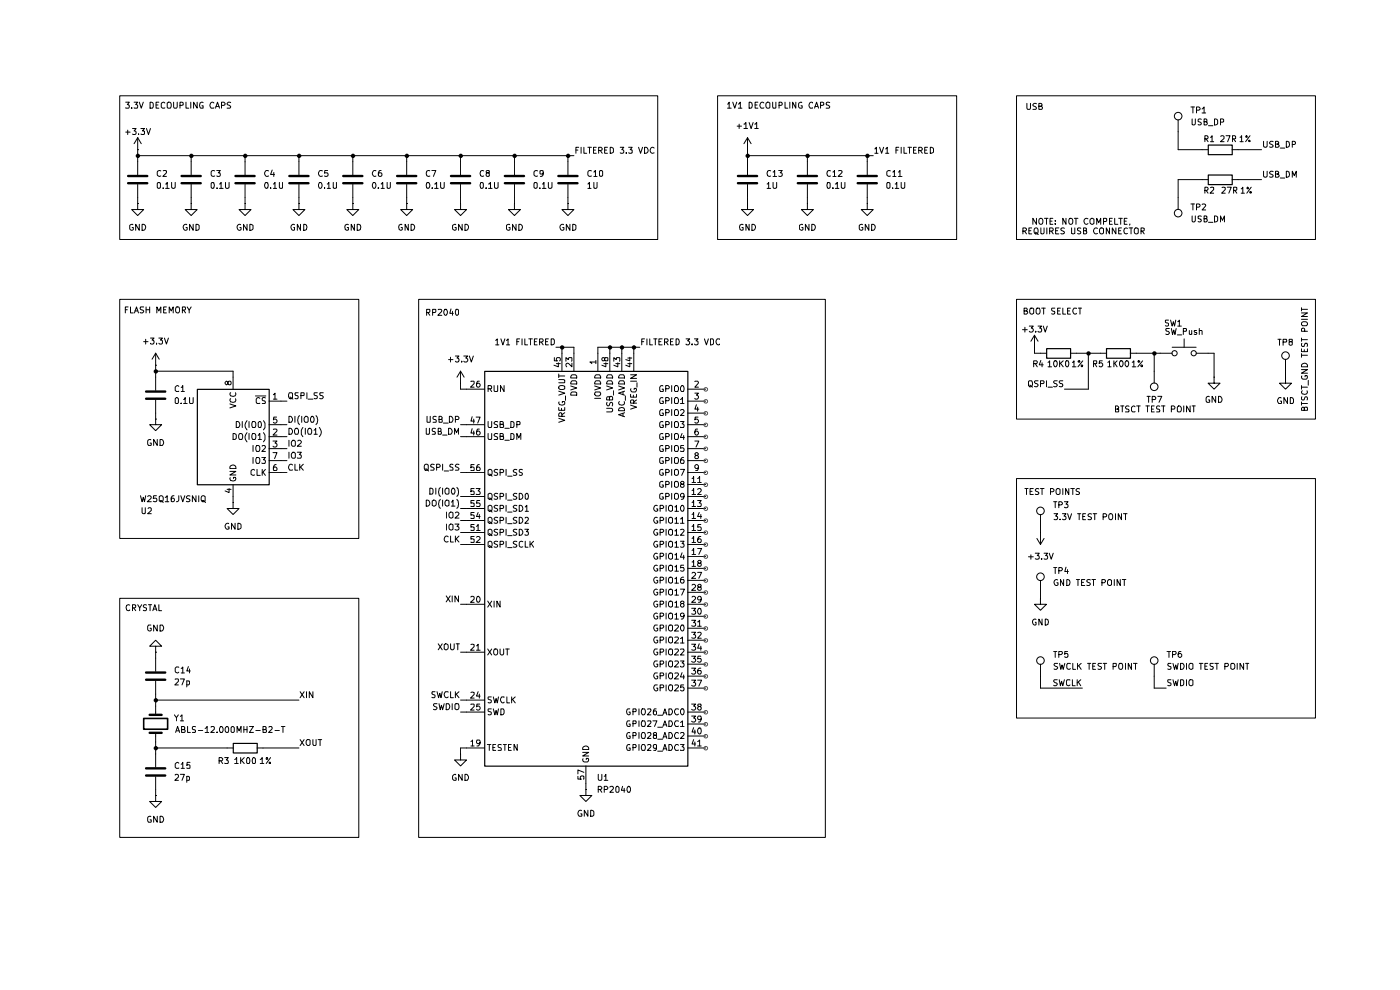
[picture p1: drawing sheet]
<svg xmlns="http://www.w3.org/2000/svg" width="297mm" height="210mm" viewBox="0 0 297 210" stroke-linecap="round" stroke-linejoin="round" font-family="sans-serif">
<g fill="none" stroke="#000" stroke-width=".51">
<path d="M27.2 38.9h4M27.2 37.3h4M38.5 38.9h4.1M38.5 37.3h4.1M50 38.9h4M50 37.3h4M61.4 38.9h4M61.4 37.3h4M72.8 38.9h4.1M72.8 37.3h4.1M84.2 38.9h4.1M84.2 37.3h4.1"/>
<path d="M95.7 38.9h4M95.7 37.3h4M107.1 38.9h4.1M107.1 37.3h4.1M118.4 38.9h4.1M118.4 37.3h4.1M156.5 38.9h4.1M156.5 37.3h4.1M169.2 38.9h4.1M169.2 37.3h4.1M181.9 38.9h4.1M181.9 37.3h4.1"/>
<path d="M31 84.6h4.1M31 83.1h4.1M31 144.2h4.1M31 142.7h4.1M31.7 155.4h2.6M31.7 151.6h2.6M31 164.5h4.1M31 163h4.1"/>
</g>
<g fill="none" stroke="#000" stroke-width=".21">
<path d="M25.4 20.3h114.1v30.5h-114.1zM26.7 21.7h.7l-.4 .5 .3 .1v.6h-.6M26.7 28h.9M27.1 27.6v.9M27.9 22.9h.1M28.1 27.3h.8l-.5 .5 .5 .2-.1 .4h-.7M28.4 21.7h.8l-.4 .5 .4 .2-.1 .5h-.7M29.2 31.7h.1M29.2 29.2v7.9M29.2 39.1v4.1M29.2 29.2l-.8 1.3M29.2 29.2l.8 1.3"/>
<path d="M29.2 33h92.6M29.4 28.4v.1M29.5 21.7l.5 1.2 .4-1.2M29.9 27.3h.7l-.4 .5 .4 .1v.5h-.7M31.1 27.3l.4 1.2 .4-1.2M31.8 21.7a.52 .52 0 0 1 .7 .3v.7l-.2 .2h-.5zM33.1 22.3h.4M33.4 38.8l.4-.1 .2 .2v.8l-.2 .3-.4-.3zM33.7 21.7h-.6v1.2h.6M34.1 36.2h-.3l-.4 .3v.8l.4 .1 .3-.1M34.6 39.9v.1M34.6 36.2h.7v.5l-.8 .7h.8"/>
<path d="M35 21.8l-.4-.1-.4 .3v.7l.3 .2h.5M35.1 39h.2l.2-.3v1.3M35.1 40h.8M35.5 21.8l.2-.1a.46 .46 0 0 1 .6 .4l-.1 .8h-.6l-.1-.1zM36.4 38.7v1l.3 .3 .4-.1 .1-.2v-1M36.8 21.7v1l.2 .2h.4l.2-.2v-1M38.2 22.4l.7-.1v-.5l-.7-.1v1.2M39.5 21.7v1.2h.5M40.5 21.7v1.2M40.6 33v4.1M40.6 39.1v4.1M41.8 21.7v1.2l-.7-1.2v1.2"/>
<path d="M43.1 21.8l-.3-.1-.4 .1v1l.2 .1h.5v-.5h-.3M44.9 38.8l.3-.1a.9 .9 0 0 1 0 1.3l-.4-.3zM45.4 21.8a.58 .58 0 0 0-.8 .2 .58 .58 0 0 0 .1 .8l.1 .1h.6M45.6 36.2h-.4l-.4 .3 .1 .8 .3 .1 .4-.1M45.7 22.9l.4-1.2 .5 1.2M45.8 22.6h.7M46 36.2h.7l-.4 .5h.4v.6h-.7M46.1 39.9v.1M46.6 39l.3-.3v1.3M46.6 40h.7M47 22.4l.7-.1 .1-.4-.3-.2h-.5v1.2M47.8 38.7v1l.3 .3 .4-.1 .1-.2v-1"/>
<path d="M48.9 21.8l-.5-.1-.2 .2 .1 .4 .6 .3-.1 .3h-.6M52 33v4.1M52 39.1v4.1M56.3 38.8h.5v1.1a.56 .56 0 0 1-.7-.2 .56 .56 0 0 1 .1-.8zM57 36.2h-.3a.64 .64 0 0 0-.6 .6 .64 .64 0 0 0 .6 .6l.3-.1M57.4 39.9v.1M57.7 36.1l-.3 .9h.9M58 39l.3-.3v1.3M58 40h.7M58.1 36.6v.8M59.3 38.7v1l.2 .3 .4-.1v-1.2M63.4 33v4.1"/>
<path d="M63.4 39.1v4.1M67.7 38.8a.61 .61 0 0 1 .7 .5 .61 .61 0 0 1-.4 .7l-.3-.1-.1-.4zM68.4 36.2h-.2a.64 .64 0 0 0-.6 .6 .64 .64 0 0 0 .6 .6l.2-.1M68.8 39.9v.1M69.4 39l.4-.3v1.3M69.4 40h.7M69.5 36.2h-.6l-.1 .5h.6l.2 .2-.1 .4h-.7M70.7 38.7v1.2l.3 .1 .4-.1v-1.2M74.8 33v4.1M74.8 39.1v4.1M79.2 38.8a.61 .61 0 0 1 .6 .5 .61 .61 0 0 1-.4 .7l-.2-.1-.2-.4zM79.8 36.2h-.2a.64 .64 0 0 0-.6 .6 .64 .64 0 0 0 .6 .6l.2-.1"/>
<path d="M80.3 39.9v.1M80.9 39l.3-.3v1.3M80.9 36.2h-.5l-.1 .5v.6a.42 .42 0 0 0 .6 0 .42 .42 0 0 0 0-.6h-.5l-.1 .2M80.9 40h.6M82.1 38.7v1.2l.2 .1 .4-.1 .1-.2v-1M86.3 33v4.1M86.3 39.1v4.1M90.5 38.8a.56 .56 0 0 1 .7 .2 .56 .56 0 0 1-.1 .7l-.3 .3-.3-.1zM91.2 36.2h-.3a.61 .61 0 0 0-.5 .7 .61 .61 0 0 0 .8 .4M91.6 36.2h.9l-.6 1.2M91.7 39.9v.1M92.2 39l.4-.3v1.3"/>
<path d="M92.2 40h.8M93.5 38.7v1l.2 .3 .4-.1 .1-.2v-1M97.7 33v4.1M97.7 39.1v4.1M101.9 38.8l.4-.1 .2 .2v.8l-.2 .3-.4-.1zM102.6 36.2h-.2a.65 .65 0 0 0-.6 .6 .65 .65 0 0 0 .6 .6l.2-.1M103.1 39.9v.1M103.4 36.7l-.3-.2 .1-.3h.6l-.1 .5h-.3l-.3 .2 .1 .4 .2 .1 .4-.1v-.5l-.2-.1M103.6 39l.5-.3v1.3M103.6 40h.8M104.9 38.7v1l.3 .3h.2l.3-.3v-1M109.1 33v4.1"/>
<path d="M109.1 39.1v4.1M113.4 38.8l.3-.1 .3 .2v.8l-.3 .3-.4-.3zM114 36.2h-.3l-.4 .3 .1 .8 .3 .1 .3-.1M114.6 39.9v.1M115.1 39h.1l.2-.3v1.3M115.1 40h.7M115.2 36.7l-.1 .2h-.5v-.7h.6v.9l-.1 .2-.5 .1M116.3 38.7v1l.3 .3h.2l.3-.3v-1M120.5 33v4.1M120.5 39.1v4.1M122.2 31.8h.4M122.8 31.2h-.6v1.3"/>
<path d="M123.3 31.2v1.3M123.9 31.2v1.3h.6M124.7 39l.4-.3v1.3M124.7 31.2h.8M124.7 40h.7M125.1 31.2v1.3M125.5 36.2h-.6l-.2 .3 .1 .8 .3 .1 .4-.1M125.9 31.8h.4M126 38.7v1.2l.2 .1 .4-.1 .1-.2v-1M126 36.5l.3-.3v1.2M126 37.4h.7M126.5 31.2h-.6v1.3h.6"/>
<path d="M127 31.9l.7-.1 .1-.3-.3-.3h-.5v1.3M127.3 36.2h.3l.2 .2v.8l-.2 .2-.4-.2zM127.3 31.9l.5 .6M128.3 31.8h.4M128.9 31.2h-.6v1.3h.6M129.5 31.2h.2l.4 .4v.7l-.4 .2h-.2zM131.6 31.2h.7l-.4 .5 .3 .1v.6h-.6M132.8 32.4v.1M133.3 31.2h.8l-.4 .5 .4 .1v.6h-.8M135.5 31.2l.4 1.3 .4-1.3M136.7 31.2a.65 .65 0 0 1 .8 .7 .65 .65 0 0 1-.8 .6zM138.8 31.4a.61 .61 0 0 0-.9 .3 .61 .61 0 0 0 .4 .8l.5-.1"/>
<path d="M152.2 20.3h50.7v30.5h-50.7zM154.3 22.1l.4-.4v1.2M154.3 22.9h.8M155.4 21.7l.5 1.2 .4-1.2M156.4 26.8h.9M156.6 22.1l.5-.4v1.2M156.6 22.9h.8M156.8 26.3v1M157.8 26.3l.4-.3v1.3M157.8 27.3h.8M158.6 31.7h.1M158.6 29.2l-.8 1.3"/>
<path d="M158.6 29.2v7.9M158.6 39.1v4.1M158.6 29.2l.7 1.3M158.6 33h26.7M158.9 21.7h.3a.65 .65 0 0 1 .4 .7 .65 .65 0 0 1-.7 .5zM158.9 26l.4 1.3 .5-1.3M160.1 26.3l.4-.3v1.3M160.1 27.3h.8M160.2 22.3h.4M160.8 21.7h-.6v1.2h.6M162.1 21.8a.58 .58 0 0 0-.9 .2 .58 .58 0 0 0 .2 .8l.1 .1h.6M162.6 21.8l.2-.1 .5 .1v1l-.1 .1h-.5a.9 .9 0 0 1-.1-1.1z"/>
<path d="M162.7 39l.4-.3v1.3M162.7 40h.8M163.5 36.2h-.3a.61 .61 0 0 0-.5 .7 .61 .61 0 0 0 .8 .4M163.9 21.7l.1 1.2h.6v-1.2M164 38.7v1l.3 .3h.2l.3-.3v-1M164 36.5l.3-.3v1.2M164 37.4h.8M165.2 36.2h.7l-.4 .5h.4v.6h-.7M165.3 22.4l.6-.1v-.5l-.6-.1v1.2M166.5 21.7v1.2h.6M167.6 21.7v1.2M168.8 21.7v1.2l-.7-1.2v1.2"/>
<path d="M170.1 21.8l-.3-.1-.4 .3v.7l.3 .2h.5v-.5h-.3M171.3 33v4.1M171.3 39.1v4.1M172.4 21.8a.66 .66 0 0 0-.8 .3 .66 .66 0 0 0 .3 .8h.5M172.8 22.9l.4-1.2 .5 1.2M172.9 22.6h.6M174.1 22.4l.7-.1v-.5l-.7-.1v1.2M175.5 38.8l.4-.1 .2 .2v.8l-.2 .3-.4-.1zM176 21.8h-.7v.5l.5 .1 .2 .3-.1 .2h-.6M176.2 36.2h-.3a.65 .65 0 0 0-.5 .6 .65 .65 0 0 0 .5 .6l.3-.1M176.7 39.9v.1M176.7 36.5l.3-.3v1.2"/>
<path d="M176.7 37.4h.7M177.2 39l.4-.3v1.3M177.2 40h.8M177.9 36.2h.5l.2 .3-.8 .9h.8M178.5 38.7v1l.2 .3 .5-.1v-.2v-1M184 33v4.1M184 39.1v4.1M185.6 31.6l.3-.4v1.3M185.6 32.5h.7M186.6 31.2l.4 1.3 .5-1.3M187.9 31.6l.3-.4v1.3M187.9 32.5h.7"/>
<path d="M188.2 38.8l.4-.1 .2 .2v.8l-.2 .3-.5-.3zM188.9 36.2h-.3l-.5 .3 .1 .8 .4 .1 .3-.1M189.4 39.9v.1M189.4 36.5l.3-.3v1.2M189.4 37.4h.7M189.9 39h.2l.1-.3v1.3M189.9 40h.8M190.1 31.8h.4M190.6 36.5l.3-.3v1.2M190.6 37.4h.7M190.7 31.2h-.6v1.3M191.2 38.7v1l.2 .3 .5-.1v-.2v-1"/>
<path d="M191.2 31.2v1.3M191.8 31.2v1.3h.6M192.6 31.2h.8M193 31.2v1.3M193.8 31.8h.4M194.4 31.2h-.6v1.3h.6M194.9 31.9l.7-.1 .1-.3-.3-.3h-.5v1.3M195.2 31.9l.5 .6M196.2 31.8h.4M196.8 31.2h-.6v1.3h.6M197.4 31.2l.6 .2v.2v.7l-.4 .2h-.2zM215.6 20.3h63.5v30.5h-63.5z"/>
<path d="M217.8 21.9v1l.2 .3h.4l.2-.3v-1M219.9 22l-.5-.1-.3 .3 .2 .3 .6 .4-.2 .3h-.6M220.4 22.5h.6v-.5l-.6-.1v1.3h.6l.1-.4-.3-.3M249.9 25.4v6.3h6.4M252.6 22.7h.8M252.9 25.2v1.2l.2 .1 .4-.1 .1-.2v-1M253.1 22.7v1.3M253.8 23.4l.7-.1 .1-.4-.3-.2h-.5v1.3M254.8 25.3l-.5-.1-.1 .2v.3l.6 .5-.2 .3-.4-.1M255 23.1l.4-.4v1.3M255 24h.8M255.4 25.8l.6-.1v-.3l-.1-.2h-.5v1.3l.6-.1 .1-.3-.2-.3"/>
<path d="M255.6 29.5l.6-.1v-.5l-.6-.1v1.3M255.9 29.5l.4 .6M256.3 38.1h-6.4v6.3M256.4 26.7h.9M256.8 29.1l.3-.3v1.3M256.8 39.8h.7v.4l-.8 .8h.8M256.8 30.1h.7M257.6 25.2a.52 .52 0 0 1 .7 .4v.6l-.7 .3zM258.9 25.9l.7-.1v-.4l-.2-.2h-.5v1.3M259 29l.2-.2 .4 .1 .1 .5-.8 .7h.8M259.2 39.8h.7v.4l-.7 .8h.7M260.1 28.8h.8l-.5 1.3"/>
<path d="M260.3 39.7h.9l-.5 1.3M261.4 31.7h6.2M261.4 38.1h6.2M261.5 29.5l.6-.1v-.4l-.1-.2h-.5v1.3M261.7 29.5l.4 .6M263.1 29.1l.3-.3v1.3M263.1 30.1h.6M264.2 29l.2-.2 .2 .1v.2h-.3zM264.7 39.7l.1 .1v.2h-.2l-.1-.1zM264.8 29.9l.2-.2 .2 .1-.2 .3zM265.2 28.8l-1 1.3M265.4 39.7l-.9 1.3"/>
<path d="M268.1 36.3v1l.2 .3h.3l.2-.3v-1M268.1 30v1l.2 .2h.3l.2-.2v-1M270.1 36.4l-.5-.1-.3 .3 .1 .2a.57 .57 0 0 1 .6 .7h-.7M270.1 30.1l-.5-.1-.3 .2 .2 .4 .6 .3-.1 .3h-.7M270.6 36.9h.6v-.5l-.6-.1v1.3h.5l.3-.4-.4-.3M270.6 30.6h.6v-.5l-.6-.1v1.2h.5l.3-.4-.4-.2M271.6 37.8h.9M271.6 31.4h.9M272.9 36.3a.64 .64 0 0 1 .7 .7 .64 .64 0 0 1-.7 .6zM272.9 30a.64 .64 0 0 1 .7 .6 .64 .64 0 0 1-.7 .6zM274.2 37.6v-1.3l.4 1 .4-1v1.3M274.2 30.6h.5v-.5l-.5-.1v1.2"/>
<path d="M28.2 47.7a.46 .46 0 0 0-.7 .1v.7l.2 .3 .3 .1 .3-.2v-.4h-.3M29.2 43.2v1.2h1.3l-1.3 1.3-1.3-1.3h1.3M29.2 43.2h.1M29.5 47.6v1.3l-.7-1.3v1.3M30.1 47.6a.65 .65 0 0 1 .8 .6 .65 .65 0 0 1-.8 .7zM39.6 47.7a.58 .58 0 0 0-.7 .5 .58 .58 0 0 0 .7 .6l.1-.5h-.2M40.6 43.2v1.2h1.2l-1.2 1.3-1.3-1.3h1.3M40.6 43.2h.1M41 47.6v1.3l-.8-1.3v1.3M41.6 47.6l.6 .2v.7a.52 .52 0 0 1-.6 .4zM51.1 47.7a.58 .58 0 0 0-.8 .5 .58 .58 0 0 0 .8 .6v-.5h-.2M52 43.2v1.2h1.3l-1.3 1.3-1.3-1.3h1.3"/>
<path d="M52 43.2h.1M52.4 47.6v1.3l-.8-1.3v1.3M53 47.6l.7 .2v.7l-.4 .4h-.3zM62.5 47.7a.58 .58 0 0 0-.8 .5 .58 .58 0 0 0 .8 .6v-.5h-.2M63.4 43.2v1.2h1.3l-1.3 1.3-1.3-1.3h1.3M63.4 43.2h.1M63.8 47.6v1.3l-.7-1.3v1.3M64.4 47.6a.64 .64 0 0 1 .7 .6 .64 .64 0 0 1-.7 .7zM73.9 47.7a.58 .58 0 0 0-.8 .5 .58 .58 0 0 0 .8 .6v-.5h-.2M74.8 43.2v1.2h1.3l-1.3 1.3-1.2-1.3h1.2M74.8 43.2h.1M75.2 47.6v1.3l-.7-1.3v1.3"/>
<path d="M75.8 47.6a.65 .65 0 0 1 .8 .6 .65 .65 0 0 1-.8 .7zM85.3 47.7a.61 .61 0 0 0-.7 .3 .61 .61 0 0 0 .1 .7l.3 .2 .3-.1v-.5h-.2M86.3 43.2v1.2h1.2l-1.2 1.3-1.3-1.3h1.3M86.3 43.2h.1M86.6 47.6v1.3l-.7-1.3v1.3M87.2 47.6a.65 .65 0 0 1 .8 .6 .65 .65 0 0 1-.8 .7zM96.7 47.7l-.3-.1-.4 .2v.7l.4 .4 .4-.2v-.4h-.3M97.7 43.2v1.2h1.3l-1.3 1.3-1.3-1.3h1.3M97.7 43.2h.1M98 47.6v1.3l-.7-1.3v1.3M98.6 47.6a.65 .65 0 0 1 .8 .6 .65 .65 0 0 1-.8 .7zM108.1 47.7a.46 .46 0 0 0-.7 .1v.7l.2 .3 .3 .1 .3-.2v-.4h-.3"/>
<path d="M109.1 43.2v1.2h1.3l-1.3 1.3-1.2-1.3h1.2M109.1 43.2h.1M109.5 47.6v1.3l-.8-1.3v1.3M110.1 47.6a.65 .65 0 0 1 .7 .6 .65 .65 0 0 1-.7 .7zM119.5 47.7a.58 .58 0 0 0-.7 .5 .58 .58 0 0 0 .7 .6l.1-.5h-.2M120.5 43.2v1.2h1.3l-1.3 1.3-1.3-1.3h1.3M120.5 43.2h.1M120.9 47.6v1.3l-.8-1.3v1.3M121.5 47.6l.7 .2v.7a.52 .52 0 0 1-.7 .4zM157.6 47.7a.58 .58 0 0 0-.7 .5 .58 .58 0 0 0 .7 .6v-.5h-.2M158.6 43.2v1.2h1.3l-1.3 1.3-1.3-1.3h1.3M158.6 43.2h.1"/>
<path d="M158.9 47.6v1.3l-.7-1.3v1.3M159.5 47.6a.65 .65 0 0 1 .8 .6 .65 .65 0 0 1-.8 .7zM170.3 47.7l-.3-.1-.4 .2v.7l.4 .4 .3-.2v-.4h-.2M171.3 43.2v1.2h1.3l-1.3 1.3-1.3-1.3h1.3M171.3 43.2h.1M171.6 47.6v1.3l-.7-1.3v1.3M172.2 47.6a.65 .65 0 0 1 .8 .6 .65 .65 0 0 1-.8 .7zM183 47.7a.46 .46 0 0 0-.7 .1v.7l.2 .3 .3 .1 .2-.2v-.4h-.2M184 43.2v1.2h1.3l-1.3 1.3-1.3-1.3h1.3M184 43.2h.1M184.3 47.6v1.3l-.7-1.3v1.3M184.9 47.6a.65 .65 0 0 1 .8 .6 .65 .65 0 0 1-.8 .7z"/>
<path d="M217 49h.5l.3-.2-.1-.4-.7-.1v1.3M217.3 49l.5 .6M218.3 48.9h.4M218.9 48.3h-.6v1.3h.6M219.5 48.5l.5-.2a.86 .86 0 0 1 0 1.3 .46 .46 0 0 1-.6-.4zM219.6 49.3l.7 .4M219.9 46.3v1.3l-.8-1.3v1.3M220.5 46.5l.2-.2 .4 .2 .1 .7-.3 .4-.4-.2zM220.8 48.3v1.2l.2 .1 .4-.1 .1-.1v-1.1M221.6 46.3h.7M222 46.3v1.3M222.1 48.3v1.3"/>
<path d="M222.7 49l.7-.1v-.5l-.7-.1v1.3M222.8 46.9h.4M223 49l.4 .6M223.4 46.3h-.6v1.3h.6M223.9 47.4v.2M223.9 46.8v.1M223.9 48.9h.5M224.6 48.3h-.7v1.3h.7M225.8 48.4h-.7a.57 .57 0 0 0 .6 .7v.4h-.7M226.1 46.3v1.3l-.6-1.3v1.3M226.8 46.5l.2-.2a.46 .46 0 0 1 .6 .4v.5a.46 .46 0 0 1-.6 .4 .9 .9 0 0 1-.2-1.1zM227.3 48.3v1.2l.3 .1 .4-.1v-1.2"/>
<path d="M227.9 46.3h.8M228.3 46.3v1.3M229.3 48.4h-.7v.5l.7 .4-.3 .3-.4-.1M229.9 48.9h.6v-.5l-.6-.1v1.3l.6-.1v-.3l-.2-.3M230.8 46.4a.59 .59 0 0 0-.9 .5 .59 .59 0 0 0 .8 .6l.1-.1M231.3 46.5l.3-.2 .5 .2v.9l-.3 .2-.3-.1a.74 .74 0 0 1-.2-1zM232.7 47.6v-1.3l.4 .9 .4-.9v1.3M232.8 48.4l-.2-.1a.64 .64 0 0 0-.6 .7 .64 .64 0 0 0 .6 .6l.2-.1M233.3 48.5l.3-.2 .5 .2v.9l-.3 .2a.46 .46 0 0 1-.5-.4zM234.1 47h.5l.2-.2v-.4l-.7-.1v1.3M235.4 48.3v1.3l-.7-1.3v1.3M235.4 46.9h.4"/>
<path d="M236 46.3h-.6v1.3h.6M236.5 46.3v1.3h.7M236.7 48.3v1.3l-.7-1.3v1.3M237.3 46.3h.8M237.3 48.9h.4M237.7 46.3v1.3M237.9 48.3h-.6v1.3h.6M238.5 46.9h.4M239.1 46.3h-.6v1.3h.6M239.2 48.4l-.3-.1a.65 .65 0 0 0-.5 .7 .65 .65 0 0 0 .5 .6l.3-.1M239.5 48.3h.8M239.7 47.5l-.1 .3"/>
<path d="M239.9 48.3v1.3M240.8 48.4l.4-.1 .3 .2v.9l-.3 .2a.46 .46 0 0 1-.6-.4zM242.1 49l.6-.1v-.5l-.6-.1v1.3M242.3 49l.4 .6M252.6 43.3h.8M252.9 45.8v1.1l.2 .2 .4-.1 .1-.2v-1M253.1 43.3v1.2M253.8 43.9h.5l.3-.2-.1-.4h-.7v1.2M254.8 45.9h-.6v.4l.6 .2v.2l-.2 .4-.4-.1M255 43.3h.5l.3 .2-.8 1h.8M255.4 46.4l.6-.1v-.4l-.6-.1v1.3l.6-.1 .1-.3-.2-.3M255.6 40.4l.6-.1v-.5l-.6-.1v1.3"/>
<path d="M255.9 40.4l.4 .6M256.4 47.2h.9M257.6 45.8l.7 .3v.6a.52 .52 0 0 1-.7 .4zM258.9 47.1v-1.3l.4 .9 .5-.9v1.3M261.7 40.4h.5l.2-.2v-.4l-.7-.1v1.3M262 40.4l.4 .6M263.3 40l.4-.3v1.3M263.3 41h.7M265.2 40.6h.2v.3l-.1 .1-.2-.2zM25.4 63.5h50.7v50.7h-50.7zM26.6 65.7h.4M27.2 65.1h-.6v1.3"/>
<path d="M27.7 65.1v1.3h.6M28.5 66.4l.5-1.3 .4 1.3M28.6 66h.6M30.5 65.1h-.7a.47 .47 0 0 0 0 .5 .47 .47 0 0 0 .5 .2l.2 .3-.3 .3-.5-.1M30.5 72.5h.9M30.9 72v1M31 65.7h.7M31 65.1v1.3M31.7 65.1v1.3M31.9 71.7h.8l-.4 .4 .4 .3-.1 .5-.5 .1-.2-.2M33 77.5h.1M33 74.9l-.7 1.3"/>
<path d="M33 74.9v7.9M33 74.9l.8 1.3M33 78.7h16.4v3.8M33.2 72.8v.2M33.3 66.4v-1.3l.4 .9 .4-.9v1.3M33.7 71.7h.8l-.5 .4 .5 .2v.5l-.2 .2h-.4l-.2-.2M34.7 65.7h.4M34.9 71.7l.4 1.3 .4-1.3M35.3 65.1h-.6v1.3h.6M35.9 66.4v-1.3l.4 .9 .4-.9v1.3M37.4 65.1h.5l.1 .2a.9 .9 0 0 1-.2 1.1 .46 .46 0 0 1-.5-.4zM38.7 65.8l.6-.1v-.6h-.6v1.3"/>
<path d="M38.9 65.8l.5 .6M39.7 65.1l.4 .7 .5-.7M40.1 65.8v.6M88.8 63.5h86.3v114.1h-86.3zM90.5 66.3h.5l.2-.2v-.4l-.7-.1v1.3M90.8 66.3l.4 .6M91.8 66.3h.5l.2-.2v-.4l-.7-.1v1.3M93 65.7l.6-.1 .1 .4-.8 .9h.8M94.3 65.6h.4a.76 .76 0 0 1-.2 1.3l-.2-.2a.87 .87 0 0 1 0-1.1zM95.2 76.3h.9M95.6 75.8v1M95.7 65.5l-.3 1h.8"/>
<path d="M96 66v.9M96.6 75.5h.8l-.5 .4 .5 .3-.1 .5-.5 .1-.2-.2M96.8 65.6h.3l.2 .3v.7l-.3 .3a.82 .82 0 0 1-.2-1.3zM97.7 78.7v3.8h5.1M97.7 78.7l-.8 1.3M97.7 78.7l.8 1.3M98 76.6v.2M98.4 75.5h.8l-.4 .4 .4 .3v.3l-.2 .3h-.4l-.2-.2M99.6 75.5l.4 1.3 .4-1.3M105.2 72.2l.3-.3v1.3M105.2 73.2h.6M106.3 71.9l.4 1.3 .4-1.3"/>
<path d="M107.4 72.2l.4-.3v1.3M107.4 73.2h.7M109.6 72.5h.5M110.2 71.9h-.6v1.3M110.7 71.9v1.3M111.3 71.9v1.3h.6M112.2 71.9h.7M112.5 71.9v1.3M113.4 72.5h.4M114 71.9h-.6v1.3h.6M114.5 72.6h.5l.2-.3-.1-.4h-.6v1.3M114.8 72.6l.4 .6"/>
<path d="M115.7 72.5h.5M116.3 71.9h-.6v1.3h.6M116.9 71.9h.5l.2 .2v.7a.52 .52 0 0 1-.7 .4zM117.6 75.9v.6h.6l-.2-.1 .2-.5h.6l.1 .5-.2 .1M117.9 73.7h3.9v5M118 77.1h.9M118.4 77v.8l-.9-.3M118.5 79.3v.8M118.5 79.8h1.3M119.2 73.7v5M120.1 76.6v-.7l.5 .4 .1-.4h.5v.7M121.2 79.6l.9-.1 .2 .3v.4h-1.2z"/>
<path d="M121.3 77v.8l-.8-.8-.4 .3 .1 .5M126.3 79.6l.9-.1 .2 .7h-1.2zM126.4 76.8h-1.3l.5 .3M126.4 76.5v.6M128.1 77.1h.8M128.3 76.1l.1-.2h.5v.6h-.5l-.3-.6h-.3l-.1 .2 .1 .4h.3l.2-.2M128.5 77v.8l-.8-.3M128.9 79.6l.8-.1 .3 .7h-1.3zM129.4 73.7v5M130.2 76.6v-.7l.5 .4 .1-.4h.6v.7M130.6 77.1h.9M131.1 77v.8l-.9-.3"/>
<path d="M131.4 79.6l.8-.1 .3 .7h-1.3zM131.9 73.7v5M133.2 77.1h.8M133.2 75.9h.8M133.6 77v.8l-.8-.3M133.6 75.8v.7l-.8-.2M133.8 79.5h1.2l-1.2 .8h1.2M134.5 73.7v5M135.7 73.7h-8.9v5M136.1 72.5h.5M136.7 71.9h-.6v1.3M137.2 71.9v1.3"/>
<path d="M137.8 71.9v1.3h.6M138.7 71.9h.7M139 71.9v1.3M139.8 72.5h.4M140.5 71.9h-.7v1.3h.7M141 72.6h.5l.2-.3-.1-.4h-.6v1.3M141.3 72.6l.4 .6M142.2 72.5h.5M142.8 71.9h-.6v1.3h.6M143.4 71.9a.65 .65 0 0 1 .7 .5 .65 .65 0 0 1-.4 .8h-.3zM145.5 71.9h.8l-.4 .4 .4 .3v.3l-.3 .3h-.3l-.2-.2M146.8 73v.2"/>
<path d="M147.3 71.9h.8l-.4 .4 .4 .2v.5l-.3 .2h-.3l-.2-.2M149.4 71.9l.5 1.3 .4-1.3M150.7 71.9h.5l.2 .2v.7a.52 .52 0 0 1-.7 .4zM152.7 72l-.6-.1a.66 .66 0 0 0-.2 .8 .66 .66 0 0 0 .8 .4v-.1M215.6 63.5h63.5v25.4h-63.5zM216.9 69.9h1M217.3 66h.4l.2-.3-.1-.3h-.5v1.2h.5l.2-.4-.3-.2M217.4 69.4v1M218.4 69.2h.8l-.4 .4 .4 .2v.4l-.3 .2h-.4l-.1-.1M218.6 65.4h.5l.2 .1v1l-.3 .1a.46 .46 0 0 1-.6-.4zM219.3 77.1h.6l.1-.4-.1-.2h-.6v1.3M219.5 73.7h.1"/>
<path d="M219.5 71.1v3.8h2.5M219.5 71.1l-.8 1.3M219.5 71.1l.7 1.3M219.6 77.1l.4 .7M219.7 70.3v.1M220 65.4h.5l.1 .4v.7l-.3 .1-.3-.1-.2-.3zM220.2 69.2h.8l-.4 .4 .4 .2-.1 .6h-.5l-.2-.1M220.8 76.5l-.3 .9h.8M221 65.4h.7M221.1 77v.8M221.3 69.2l.4 1.2 .5-1.2M221.4 65.4v1.2"/>
<path d="M222.3 76.9l.4-.4v1.3M222.3 77.8h.8M223.7 76.5h.4a.82 .82 0 0 1-.2 1.3 .89 .89 0 0 1-.2-1.3zM223.8 65.4h-.7v.4l.7 .4-.1 .3h-.6M224.4 66h.4M224.8 76.5v1.3M225 65.4h-.6v1.2h.6M225 77l.6 .8M225.5 65.4v1.2h.6M225.6 76.5l-.8 .7M226.1 76.7l.1-.2h.4a.82 .82 0 0 1-.3 1.3l-.2-.2zM226.5 66h.4"/>
<path d="M227.1 65.4h-.6v1.2h.6M227.1 74.9h7.6M227.5 76.9l.3-.4v1.3M227.5 77.8h.8M228.3 65.4h-.5a.66 .66 0 0 0-.2 .8 .66 .66 0 0 0 .7 .3M228.8 76.5h.2l.1 .2-.2 .2-.2-.2zM228.8 65.4h.6M229.1 65.4v1.2M229.4 77.5l.1-.1 .2 .2-.2 .2-.1-.1zM229.7 76.5l-1 1.3M230.9 74.9v7.6h-5.1M232 77.1h.6l.1-.5-.7-.1v1.3"/>
<path d="M232.2 77.1l.5 .7M233.8 76.5h-.5l-.1 .6 .1-.1h.4l.2 .2v.4l-.2 .2h-.4l-.1-.2M235 76.9l.4-.4v1.3M235 77.8h.7M236.3 76.5v1.3M236.5 77l.5 .8M237 76.5l-.7 .7M237.7 76.5h.4a.82 .82 0 0 1-.3 1.3 .89 .89 0 0 1-.1-1.3zM238.8 76.7l.1-.2h.4a.82 .82 0 0 1-.3 1.3 .85 .85 0 0 1-.2-1.1zM239.8 74.9h8.9M240.2 76.9l.3-.4v1.3M240.2 77.8h.8"/>
<path d="M241.5 76.5h.2l.1 .2-.2 .2-.2-.2zM242 77.6l.2-.2 .2 .2-.2 .2zM242.4 76.5l-1 1.3M244.9 74.9v6.4M247.9 67.9l-.7 .1v.3l.6 .3 .1 .4-.3 .2-.4-.1M248.1 69.7h-.7v.5l.4 .1 .3 .4-.3 .3-.5-.1M248.3 67.9l.4 1.3 .2-1 .3 1 .2-1.3M248.5 69.7l.3 1.3 .2-1 .3 1 .2-1.3M248.7 73.7h5M249.8 71h.9M249.9 68.2l.3-.3v1.3M249.9 69.2h.7"/>
<path d="M251 70.3h.6v-.6h-.6v1.3M251.2 71.9v1.8M252.3 70.1v.8l.3 .1 .2-.2M252.8 70.1v.9M253.7 74.9h3.9v5.1M253.8 70.1h-.4l-.1 .2 .3 .2h.2v.4h-.5M254.4 70.2l.5-.1 .1 .9M254.4 69.7v1.3M271.1 72h.7M271.4 72v1.2M272.2 72.6h.7v-.6h-.7v1.2M272.7 76.2v3.8"/>
<path d="M273.7 72.5l-.2-.1v-.3l.6-.1 .1 .4-.7 .2v.5l.2 .1 .5-.1v-.5l-.3-.1M276.1 78.4h1.3l-1.3 .8h1.3M276.1 74v.6h1.3v-.6M276.1 66.4h1.3l-1.3 .7h1.3M276.1 65.3v.7M276.1 71.7v.7M276.1 75v.8M276.1 75.4h1.3M276.1 72.1h1.3M276.1 67.7h1.3M276.1 65.6h1.3M276.2 79.8l-.1 .2 .2 .3 .8 .1a.55 .55 0 0 0 .2-.7h-.4v.2"/>
<path d="M276.2 72.8l-.1 .4 .2 .3 .4-.1 .2-.6h.4v.7M276.3 77.2l.1-.1a.61 .61 0 0 1 .7 0 .61 .61 0 0 1 .3 .7h-1.3zM276.3 68.3l.6-.1a.47 .47 0 0 1 .5 .4 .47 .47 0 0 1-.2 .5h-.9l-.2-.3zM276.7 74.2v.4M276.8 70.3l-.1-.6h-.5l-.1 .6h1.3M32 93.3h-.5l-.2 .3v.6l.2 .3 .6-.1v-.4h-.3M33 88.9v1.2h1.3l-1.3 1.3-1.3-1.3h1.3M33 88.9h.1M33 84.8v4.1M33.4 93.2v1.3l-.8-1.3v1.3M34 93.2a.71 .71 0 0 1 .7 .5 .71 .71 0 0 1-.2 .8h-.5zM37.2 84.6l.2-.3 .4 .3v.8l-.1 .2h-.4l-.1-.2z"/>
<path d="M37.9 82l-.3-.2-.4 .3v.7l.2 .3 .5-.1M38.4 85.5v.1M38.4 82.2l.4-.4v1.3M38.4 83.1h.7M38.9 84.8l.4-.5v1.3M38.9 85.6h.8M40.2 84.3l.1 1.3h.5l.2-.2v-1.1M48.3 81.1l.3-.2 .4 .1v.4l-.1 .2-.5-.1-.1-.4-.2-.2-.3 .2v.3l.2 .2 .3-.2M48.8 100h1.2l-1.2 .8h1.2M48.8 85.7l1.2 .4-1.2 .4M48.9 98.8l.2-.1a.61 .61 0 0 1 .7 0 .61 .61 0 0 1 .2 .7h-1.2zM48.9 84.6l-.1 .2a.61 .61 0 0 0 .7 .6 .61 .61 0 0 0 .5-.8"/>
<path d="M48.9 83.3l-.1 .3a.61 .61 0 0 0 .7 .5 .61 .61 0 0 0 .5-.8M49.4 91.9h.3l.4 .4v.7l-.2 .2h-.5zM50.1 89.4a.71 .71 0 0 1 .8 .5 .71 .71 0 0 1-.3 .8h-.5zM50.7 92.1l.3-.2 .4 .2 .1 .7-.2 .4h-.5l-.2-.4zM51.4 89.4v1.3M52.4 91.8a1.32 1.32 0 0 0 0 1.9M52.4 89.2a1.32 1.32 0 0 0 0 2M52.8 89.4v1.3M52.8 91.9v1.3M53.7 91.9a.46 .46 0 0 1 .6 .5l-.2 .8h-.5l-.1-.2a.9 .9 0 0 1 .2-1.1zM53.7 89.4a.46 .46 0 0 1 .6 .4l-.2 .9h-.5l-.1-.2a.9 .9 0 0 1 .2-1.1zM53.7 94.5v1.3"/>
<path d="M53.7 97v1.3M54 99.7l-.3-.1-.4 .3v.7l.4 .2h.3M54.2 84h2.2M54.5 94.5a.46 .46 0 0 1 .6 .4l-.2 .9h-.5v-.2a.9 .9 0 0 1 .1-1.1zM54.5 99.6v1.2h.7M54.5 97a.46 .46 0 0 1 .6 .5l-.2 .8h-.5v-.2a.9 .9 0 0 1 .1-1.1zM54.8 92.4l.3-.5v1.3M54.8 93.2h.7M55 89.4a.82 .82 0 0 1 .3 1.3h-.4l-.1-.3v-.7zM55.1 84.5l-.3-.2-.4 .4v.6l.1 .3 .6-.1M55.5 97h.8l-.4 .5 .4 .3-.1 .5-.7-.1M55.6 94.7l.4-.2 .3 .4-.8 .9h.8"/>
<path d="M55.6 99.6v1.2M55.9 91.8l.3 .6v.8l-.3 .5M55.9 89.2l.3 .6v.9l-.3 .5M56.3 84.4l-.5-.1-.2 .2v.3l.7 .5-.1 .3h-.6M56.3 99.6l-.7 .7M57.1 85.1h3.8M57.1 92.6h3.8M57.1 90.1h3.8M57.1 95.2h3.8M57.1 97.7h3.8M57.9 93.6h.9l-.5 .4 .5 .2v.4l-.3 .2h-.4l-.2-.1M57.9 96h.9l-.5 1.3"/>
<path d="M58 83.7l.3-.3v1.3M58 91.1l.6-.1 .2 .4-.9 .9h.9M58 84.7h.8M58.6 98.6a.58 .58 0 0 0-.6 .5l.1 .7h.5l.2-.1v-.4l-.3-.2h-.2l-.3 .2M58.7 88.5h-.6l-.1 .6 .2-.2h.3l.3 .3v.3l-.3 .2h-.3l-.2-.1M61.3 88.3a.71 .71 0 0 1 .7 .5 .71 .71 0 0 1-.2 .8h-.5zM61.3 90.8a.71 .71 0 0 1 .7 .5 .71 .71 0 0 1-.2 .8h-.5zM61.3 93.4v1.3M61.3 95.9v1.3M61.4 83.3h.5l.2 .2v.8l-.3 .3h-.2a.84 .84 0 0 1-.2-1.3zM61.5 84.2l.6 .5M62.1 98.6a.58 .58 0 0 0-.8 .2 .58 .58 0 0 0 .1 .8l.1 .1h.6"/>
<path d="M62.1 95.9h.3l.3 .3v.8l-.2 .2h-.4a.8 .8 0 0 1 0-1.3zM62.1 93.4h.3l.3 .2v.9l-.2 .2h-.4a.8 .8 0 0 1 0-1.3zM62.6 98.5v1.2h.6M62.6 88.3v1.3M62.7 90.9l.4-.1a.95 .95 0 0 1 .1 1.3h-.5a1.05 1.05 0 0 1 0-1.2zM63.1 95.9h.8l-.4 .5 .3 .1v.6h-.7M63.2 93.6l.1-.2h.4l.2 .4-.8 .9h.8M63.2 83.3h-.5l-.1 .2 .1 .3 .5 .3v.3l-.1 .2-.5-.1M63.5 88.1a1.55 1.55 0 0 0 0 2M63.6 98.5v1.2M63.8 99.1l.5 .6M63.8 83.9h.6l.1-.5-.7-.1v1.3"/>
<path d="M64 88.3v1.3M64.3 90.7a1.44 1.44 0 0 0-.3 1.6l.3 .3M64.3 98.5l-.7 .7M64.8 90.8v1.3M64.9 88.3h.2l.3 .3v.8l-.2 .2h-.4a.8 .8 0 0 1 .1-1.3zM65.1 83.3v1.3M65.4 84.7h1M65.4 90.9l.4-.1a.84 .84 0 0 1 .2 1.3h-.6a1.05 1.05 0 0 1 0-1.2zM66 88.4l.2-.1a.76 .76 0 0 1 .3 1.3h-.5v-.2l-.1-.6zM66.6 91.3l.4-.5v1.3M66.6 92.1h.7M67.1 88.1a1.55 1.55 0 0 1 0 2"/>
<path d="M67.3 83.3l-.7 .1 .1 .4 .6 .3-.1 .4h-.6M67.7 90.7a1.32 1.32 0 0 1 0 1.9M68.6 83.3h-.7v.5l.4 .1 .3 .4-.3 .3-.5-.1M90.1 98.6l.2-.1 .5 .1v1l-.1 .1h-.5l-.2-.4zM90.3 99.5h.2l.4 .4M90.4 90.8l.1 1.3h.5l.1-.2v-1.1M90.6 88.3l.1 1.3 .6-.1v-1.2M92.1 98.6h-.7v.5h.5l.2 .4-.2 .2h-.5M92.4 90.9l-.5-.1-.2 .2v.4l.7 .4-.1 .3h-.6M92.5 88.4l-.4-.1-.2 .2v.4l.6 .3v.4h-.6M92.6 99.1h.7l.1-.4-.3-.2h-.5v1.2M93 91.5h.4l.2-.1v-.4l-.2-.2h-.4v1.3h.6v-.4l-.2-.2"/>
<path d="M93.1 89h.5l.2-.3-.2-.4h-.5v1.3l.7-.1v-.4l-.2-.1M93.9 98.5v1.2M93.9 92.3h.9M94.1 89.7h1M94.2 99.9h1M95.2 90.8a.71 .71 0 0 1 .7 .5 .71 .71 0 0 1-.2 .8h-.5zM95.3 88.3a.71 .71 0 0 1 .8 .5 .71 .71 0 0 1-.3 .8h-.5zM96.1 98.6l-.4-.1-.3 .2 .1 .4 .6 .2v.4h-.7M96.4 92.1v-1.3l.5 1 .4-1v1.3M96.6 89h.6l.2-.4-.3-.3h-.5v1.3M97.4 98.6l-.5-.1-.3 .2 .2 .4 .6 .3-.2 .3h-.6M97.7 81.3h.1"/>
<path d="M97.7 92.6h5.1M97.7 90.1h5.1M99.9 80.9h.6l.1 .5-.8 .7h.8M100.2 90.9l-.3 1h.8M100.2 88.4l-.3 .9h.8M100.5 88.9v.8M100.5 91.4v.9M100.6 98.6h-.7v.6l.2-.1 .5 .1-.1 .6-.6-.1M101 88.5h.9l-.6 1.2M101.7 80.9h-.4l-.2 1 .2 .2h.3l.3-.2v-.4l-.3-.2h-.3l-.2 .2M101.7 91l-.4 .1-.2 .9 .2 .3h.3l.3-.3v-.3l-.3-.3h-.3l-.2 .3M101.7 98.6a.58 .58 0 0 0-.6 .5l.1 .7h.5l.2-.1v-.4l-.3-.2h-.3l-.2 .2"/>
<path d="M103.5 82.5h.7v-.6l-.7-.1v1.3M103.5 91.9v1.1l.2 .2h.5l.1-1.3M103.5 89.4v1l.2 .3h.5l.1-1.3M103.5 99.7l.3-.1a.46 .46 0 0 1 .6 .4v.4a.47 .47 0 0 1-.3 .4 .47 .47 0 0 1-.6-.1zM103.9 82.5l.4 .6M104.8 81.8v1.1l.2 .2h.5l.1-.2v-1.1M105.6 92l-.5-.1-.3 .3 .2 .3a.47 .47 0 0 1 .4 .2 .47 .47 0 0 1 .1 .5h-.7M105.6 89.5l-.5-.1-.3 .3 .2 .3a.47 .47 0 0 1 .4 .2 .47 .47 0 0 1 .1 .5h-.7M105.6 99.7l-.5-.1-.3 .2 .2 .4 .5 .1 .1 .3a.48 .48 0 0 1-.8 .2M106.1 92.5h.6v-.5l-.6-.1v1.3h.7v-.4l-.3-.3M106.1 90h.6v-.5l-.6-.1v1.3h.7v-.4l-.3-.3M106.9 81.8v1.3l-.7-1.3v1.3"/>
<path d="M107.1 93.4h.9M107.1 90.8h.9M107.4 99.6v1.2M108.4 91.9a.52 .52 0 0 1 .7 .4v.7l-.2 .2h-.5zM108.4 89.4a.52 .52 0 0 1 .7 .3v.7l-.2 .3h-.5zM109.6 93.2v-1.3l.5 1 .4-1v1.3M109.6 90.1l.7-.1v-.4l-.1-.2h-.6v1.3M109.6 99.7l-.5-.1-.2 .2 .1 .3a.57 .57 0 0 1 .6 .7h-.7M110.8 99.7l-.5-.1-.1 .1v.4l.6 .4-.2 .3h-.4M118.5 88.7l1.3 .5-1.3 .4M118.5 86.4v.6h1.3v-.6M118.5 83l1.3 .4-1.3 .4"/>
<path d="M118.5 82a.95 .95 0 0 1 1.3 0v.5l-.8 .1a.46 .46 0 0 1-.5-.6zM118.5 80.5l1.3 .1-.1 .6h-1.2M118.6 85.3l-.1 .2a.65 .65 0 0 0 .8 .4 .65 .65 0 0 0 .5-.6l-.5-.1v.2M119.1 86.6v.4M119.2 88.3l-.1-.7-.3-.1-.3 .3v.5h1.3M119.8 87.5l-.6 .5M120 84v.9M121.1 81.9l1.2 .4-1.2 .4M121.2 83.3l.2-.2h.7l.2 .2v.5h-1.2zM121.2 80.9l.9-.1 .2 .2v.4h-1.2zM126.2 81.9l1.2 .4-1.2 .4M126.2 84.5h1.2"/>
<path d="M126.3 83.1h1l.1 .3-.1 .3a.74 .74 0 0 1-1 .2l-.1-.2zM126.3 80.9l.9-.1 .2 .6h-1.2zM128.7 86.6h1l.3 .3-.1 .4-.2 .1h-1M128.7 81.9l1.3 .4-1.3 .4M128.8 85.3l-.1 .6 .2 .2 .4-.2 .2-.5 .2-.1a.48 .48 0 0 1 .2 .8M128.9 80.9l.8-.1 .3 .6h-1.3zM129.3 84.4l.2-.3 .5 .2v.5h-1.3l.2-.6h.4v.6M130.1 82.9v.9M131.2 81.9l1.3 .4-1.3 .4M131.4 86.5h.9l.2 .6h-1.3zM131.4 85.2l-.2 .2a.65 .65 0 0 0 .7 .5 .65 .65 0 0 0 .6-.5l-.1-.2M131.4 80.9l.8-.1 .3 .6h-1.3z"/>
<path d="M132.2 83.1v.6M132.2 87.7v.6M132.5 87.5l-1.3 .5 1.3 .4M132.5 83l-1.3 .4 1.3 .4M132.7 84v.9M133.8 85.9l1.2 .5-1.2 .4M133.8 83.7v.5h1.2v-.5M133.8 80.9h1.2M133.9 82.5l-.1 .2 .3 .4h.8l.1-.4v-.3h-.5v.2M134.4 83.8v.4M134.5 85.5l-.1-.7h-.5l-.1 .2v.5h1.2M135 84.8l-.5 .5"/>
<path d="M135.1 81.2v.9M140.6 81.9h-.5l-.1 .2v.7l.1 .3 .6-.1v-.5h-.2M140.6 84.4h-.5l-.1 .3v.6l.1 .3 .6-.1v-.4h-.2M140.6 87h-.5l-.1 .2v.7l.1 .2h.6v-.5h-.2M140.6 89.5h-.5l-.1 .2v.7l.1 .3 .6-.1v-.4h-.2M140.6 92h-.5l-.1 .3v.7l.1 .2 .6-.1v-.4h-.2M140.6 94.6h-.5l-.1 .2v.7l.1 .3 .6-.1v-.5h-.2M140.6 97.1h-.5l-.1 .3v.6l.1 .3 .6-.1v-.4h-.2M140.6 99.7l-.2-.1-.4 .1v.9a.55 .55 0 0 0 .7 .2v-.5h-.2M141.2 82.5h.6l.2-.5-.3-.2h-.5v1.3M141.2 85h.6l.2-.4-.3-.3h-.5v1.3M141.2 87.5h.6l.2-.4-.3-.2h-.5v1.2"/>
<path d="M141.2 90.1l.7-.1 .1-.3-.3-.3h-.5v1.3M141.2 92.6l.7-.1 .1-.3-.3-.3h-.5v1.3M141.2 95.2l.7-.1 .1-.4-.3-.2h-.5v1.3M141.2 97.7l.7-.1 .1-.3-.3-.3h-.5v1.3M142.5 81.8v1.3M142.5 84.3v1.3M142.5 86.9v1.2M142.5 89.4v1.3M142.5 91.9v1.3M142.5 94.5v1.3M142.5 97v1.3M142.5 99.6v1.2"/>
<path d="M143.1 89.6l.2-.2a.46 .46 0 0 1 .6 .4l-.1 .9h-.5l-.2-.2zM143.1 92.1l.2-.2a.46 .46 0 0 1 .6 .5l-.1 .8h-.5l-.2-.2zM143.1 94.7l.2-.2a.46 .46 0 0 1 .6 .4l-.1 .9h-.5l-.2-.2zM143.1 97.2l.2-.2a.46 .46 0 0 1 .6 .5l-.1 .8h-.5l-.2-.2zM143.1 99.7l.2-.1a.46 .46 0 0 1 .6 .4v.4a.47 .47 0 0 1-.3 .4 .47 .47 0 0 1-.5-.1zM143.3 81.8h.3a.84 .84 0 0 1 .2 1.3h-.5l-.2-.2v-.9zM143.3 84.3h.3a.84 .84 0 0 1 .2 1.3h-.5l-.2-.2v-.8zM143.3 86.9h.3a.84 .84 0 0 1 .2 1.2h-.5l-.2-.1v-.9zM144.4 84.8l.4-.5v1.3M144.4 87l.5-.1 .2 .2-.1 .4-.6 .6h.7M144.4 89.4h.7l-.4 .5 .4 .3-.1 .5-.6-.1M144.4 99.6h.8l-.6 1.2"/>
<path d="M144.4 85.6h.7M144.7 81.8a.76 .76 0 0 1 .2 1.3h-.3a.8 .8 0 0 1 .1-1.3zM144.7 91.9l-.3 .9h.8M145 94.5h-.6v.6a.48 .48 0 0 1 .6 0 .48 .48 0 0 1 0 .7l-.6-.1M145 97a.75 .75 0 0 0-.6 .5 .75 .75 0 0 0 .1 .8h.5l.1-.5-.2-.3h-.3l-.2 .3M145 92.4v.8M145.9 82.5h3.8M145.9 85.1h3.8M145.9 87.6h3.8M145.9 92.6h3.8M145.9 90.1h3.8M145.9 95.2h3.8"/>
<path d="M145.9 97.7h3.8M147.4 80.9h.6l.2 .2-.8 1h.8M147.4 83.4h.8l-.5 .4 .5 .3v.3l-.3 .3h-.3l-.2-.2M147.4 93.6h.9l-.6 1.2M147.7 96.6l-.3-.3 .3-.3h.2l.3 .4-.3 .2-.4 .1-.1 .4 .2 .2h.4l.2-.2-.1-.4-.2-.1M147.7 85.9l-.3 .9h.9M148 91l-.4 .1a.92 .92 0 0 0 .1 1.2h.2l.3-.3v-.3l-.3-.3h-.2l-.3 .3M148 86.4v.8M148.1 88.5h-.6l-.1 .6 .2-.2h.3l.3 .3v.3l-.3 .2h-.3l-.2-.1M148.2 99.1l-.3 .3h-.2l-.3-.3v-.3l.3-.2h.2a.9 .9 0 0 1 0 1.2h-.3M218.2 80.9l.2-.1h.5a.93 .93 0 0 1-.2 1.2h-.3l-.2-.2zM218.4 81.7l.6 .4"/>
<path d="M220.2 80.8h-.6l-.1 .1 .2 .5h.3l.2 .2-.2 .4h-.5M220.7 81.4h.6l.2-.5-.2-.1h-.6v1.2M222 80.8v1.2M222.3 82.1h1M224.3 80.8h-.6l-.2 .1 .3 .5h.2l.3 .2-.3 .4h-.5M225.5 80.8h-.6l-.2 .1 .3 .5h.4v.6h-.7M236.6 86.8h.5l.2-.3-.2-.4h-.5v1.3l.7-.1v-.4l-.2-.1M237.7 86.1h.7M238.1 86.1v1.3M239.5 86.2l-.5-.1-.2 .3 .2 .4 .4 .1v.5h-.6M240.8 86.3l-.3-.2-.5 .3v.7l.3 .3 .5-.1M241.1 86.1h.8"/>
<path d="M241.6 86.1v1.3M243.1 86.1h.7M243.3 84.1h.7M243.4 86.1v1.3M243.7 84.1v1.2M244.3 86.8h.4M244.4 84.8h.6l.2-.5-.3-.2h-.5v1.2M244.9 86.1h-.6v1.3h.6M245.6 84.1h.9l-.6 1.2M246 86.2l-.5-.1-.1 .2v.3l.6 .4v.4h-.6M246.4 86.1h.7M246.8 86.1v1.3"/>
<path d="M248.5 86.8h.6l.2-.4-.3-.3h-.5v1.3M249.8 86.4l.2-.3h.3a.77 .77 0 0 1 .1 1.3h-.5l-.1-.2zM251.1 86.1v1.3M252.5 86.1v1.3l-.8-1.3v1.3M252.9 86.1h.7M253.2 86.1v1.3M256.5 84.2h-.5l-.1 .2v.7l.1 .2h.6v-.5h-.2M257.6 80v1.3h1.2l-1.2 1.2-1.3-1.2h1.3M257.6 80h.1M257.9 84.1v1.2l-.8-1.2v1.2M258.5 84.1a.71 .71 0 0 1 .7 .4 .71 .71 0 0 1-.2 .8h-.5zM271.8 84.4a.66 .66 0 0 0-.8 .4 .66 .66 0 0 0 .3 .8l.6-.1v-.4h-.3"/>
<path d="M272.7 80v1.3h1.3l-1.3 1.2-1.3-1.2h1.3M272.7 80h.1M273.1 84.3v1.3l-.7-1.3v1.3M273.7 84.3a.52 .52 0 0 1 .7 .4v.6l-.2 .3h-.5zM276.1 85.6h1.3M276.1 82.1h1.3M276.1 81.8v.7M276.1 85.3v.6M276.2 84.2l-.1 .5 .2 .1h.3l.4-.6 .4 .2-.1 .4M276.3 82.9l-.2 .2a.65 .65 0 0 0 .6 .6 .65 .65 0 0 0 .7-.6l-.1-.2M276.7 86.6l.2-.2h.4l.1 .1v.5h-1.3v-.4l.3-.2 .3 .1v.5M277.5 80.7v1"/>
<path d="M29.8 105.2l.3 1.2 .3-.9 .2 .9 .3-1.2M30.1 107.7v1l.3 .3 .4-.1v-1.2M31.3 105.3l.2-.1h.3l.3 .3-.1 .2-.8 .7h.9M31.4 107.9l.2-.2h.3l.2 .2v.4l-.8 .7h.8M33.2 105.2h-.6l-.1 .5h.7v.6h-.7M33.8 105.3l.2-.1a.46 .46 0 0 1 .6 .4v.4a.47 .47 0 0 1-.3 .4 .47 .47 0 0 1-.5-.1zM34 106.2l.5 .1 .1 .3M35.1 105.5l.4-.3v1.2M35.1 106.4h.7M36.9 105.2h-.4l-.2 .3v.8h.6v-.6h-.4l-.2 .2M37.9 105.2v.9l-.1 .2-.4 .1M38.4 105.2l.4 1.2 .4-1.2"/>
<path d="M40.3 105.2h-.5l-.3 .2 .1 .3a.57 .57 0 0 1 .6 .6h-.7M41.6 105.2v1.2l-.8-1.2v1.2M42.2 105.2v1.2M42.8 105.3l.2-.1 .5 .1v1l-.2 .1a.46 .46 0 0 1-.6-.4zM42.9 106.2h.3l.4 .4M48.2 103.8h.8M48.5 111.1l-.1-.1a.64 .64 0 0 0-.7 .6 .64 .64 0 0 0 .6 .7l.3-.1v-.4h-.3M48.6 103.6v.9l-.8-.4M48.9 101.3l-.1 .1a.64 .64 0 0 0 .6 .6 .64 .64 0 0 0 .6-.5v-.2h-.5v.2M49.4 106.6v1.3h1.3l-1.3 1.2-1.2-1.2h1.2M49.4 106.6h.1M49.4 102.8v3.8"/>
<path d="M49.9 111v1.3l-.8-1.3v1.3M50.5 111h.2l.4 .3v.6l-.4 .4h-.2zM55.8 100.2l.5 .6M57.1 100.2h3.8M90.4 106.1a.65 .65 0 0 1 .8 .6 .65 .65 0 0 1-.8 .7zM91.2 103.5a.52 .52 0 0 1 .7 .4v.7l-.2 .2h-.5zM91.7 106.3l.2-.2 .4 .1a.74 .74 0 0 1 .2 1l-.3 .2-.5-.2zM92.5 103.5v1.3M93.4 105.9a1.55 1.55 0 0 0 0 2M93.4 103.4a1.55 1.55 0 0 0 0 1.9M93.9 103.5v1.3M93.9 106.1v1.3"/>
<path d="M94.5 106.3l.2-.2 .5 .2v.9l-.2 .2-.3-.1a.74 .74 0 0 1-.2-1zM94.5 103.7l.2-.2 .5 .2v.9l-.1 .2h-.4a.9 .9 0 0 1-.2-1.1zM94.7 108.6v1.3M94.7 111.2v1.2M95.1 113.9a.61 .61 0 0 0-.9 .3 .61 .61 0 0 0 .5 .8l.4-.1M95.3 111.3l.3-.1 .5 .1v1l-.3 .1h-.3a.74 .74 0 0 1-.2-1.1zM95.3 108.8l.3-.2 .5 .2v.9l-.3 .2-.3-.1a.74 .74 0 0 1-.2-1zM95.6 113.7v1.3h.6M95.8 106.5l.3-.4v1.3M95.8 107.4h.7M95.9 103.6l.2-.1a.76 .76 0 0 1 .3 1.3l-.5-.1a.94 .94 0 0 1 0-1.1zM96.5 111.2h.9l-.5 .5 .4 .1v.6h-.8"/>
<path d="M96.6 108.8l.2-.2h.3l.3 .4-.1 .2-.8 .7h.9M96.6 113.7v1.3M96.8 114.3l.6 .7M96.9 105.9a1.55 1.55 0 0 1 0 2M96.9 103.4a1.55 1.55 0 0 1 0 1.9M97.4 113.7l-.8 .8M97.7 105.3h5.1M97.7 107.9h5.1M97.7 110.4h5.1M97.7 112.9h5.1M97.7 115.5h5.1M97.7 100.2h5.1"/>
<path d="M100.6 111.3h-.7v.5h.7l-.1 .7-.6-.1M100.6 113.8h-.7v.6h.7l-.1 .7-.6-.1M100.6 103.6h-.7v.7l.2-.2 .5 .2-.1 .6-.6-.1M100.6 108.7h-.7v.6h.7l-.1 .7-.6-.1M100.6 106.2h-.7v.6h.7l-.1 .6h-.6M101 103.6h.9l-.5 .5 .5 .3v.3l-.2 .2-.7-.1M101.1 111.7l.3-.4v1.2M101.1 114l.2-.2h.3l.3 .4-.9 .9h.9M101.1 112.5h.8M101.4 108.7l-.3 .9h.8M101.7 109.1v.9M101.8 106.2h-.6l-.1 .6h.7v.6h-.7"/>
<path d="M103.5 112.4l.3-.1a.46 .46 0 0 1 .6 .4v.4a.47 .47 0 0 1-.3 .4 .47 .47 0 0 1-.6-.1zM103.5 115l.3-.2a.46 .46 0 0 1 .6 .4v.5a.47 .47 0 0 1-.3 .4 .47 .47 0 0 1-.6-.2zM103.5 104.8l.3-.2a.46 .46 0 0 1 .6 .5v.4a.47 .47 0 0 1-.3 .4 .47 .47 0 0 1-.6-.2zM103.5 109.9l.3-.2a.46 .46 0 0 1 .6 .5v.4a.47 .47 0 0 1-.3 .4 .47 .47 0 0 1-.6-.2zM103.5 107.4l.3-.2a.46 .46 0 0 1 .6 .4v.4a.47 .47 0 0 1-.3 .5 .47 .47 0 0 1-.6-.2zM103.8 113.2l.6 .4M103.8 115.7l.6 .5M103.8 105.7l.4 .1 .2 .3M103.8 110.7l.6 .4M103.8 108.2l.4 .2 .2 .2M103.8 100.6l.4 .2 .2 .2M105.6 112.4l-.5-.1-.3 .2 .1 .3 .6 .2 .1 .3a.48 .48 0 0 1-.8 .2"/>
<path d="M105.6 114.9l-.5-.1-.3 .3 .1 .2 .6 .3 .1 .2a.48 .48 0 0 1-.8 .2M105.6 104.7l-.5-.1-.3 .3 .2 .3 .5 .2 .1 .3a.48 .48 0 0 1-.8 .1M105.6 109.8l-.5-.1-.3 .3 .2 .3 .5 .2 .1 .2a.48 .48 0 0 1-.8 .2M105.6 107.3l-.5-.1-.3 .2 .2 .4 .5 .1 .1 .3a.48 .48 0 0 1-.8 .2M106.1 112.9h.7v-.5l-.7-.1v1.2M106.1 115.5l.7-.1v-.5l-.7-.1v1.3M106.1 105.3l.7-.1v-.5l-.7-.1v1.3M106.1 110.4l.7-.1v-.5l-.7-.1v1.3M106.1 107.9l.7-.1v-.5l-.7-.1v1.3M106.1 100.2h.7v-.5l-.7-.1v1.2M107.4 104.6v1.3M107.4 107.2v1.3"/>
<path d="M107.4 109.7v1.3M107.4 112.3v1.2M107.4 114.8v1.3M107.7 113.6h.9M107.7 116.2h.9M107.7 106.1h.9M107.7 111.1h.9M107.7 108.6h.9M107.7 101h.9M109.6 112.4h-.6a.57 .57 0 0 0 .6 .6v.5h-.7M109.6 114.9h-.6a.57 .57 0 0 0 .6 .7v.4h-.7M109.6 104.7l-.5-.1-.2 .3 .1 .3a.57 .57 0 0 1 .6 .6h-.7"/>
<path d="M109.6 109.8l-.5-.1-.2 .3 .1 .2a.57 .57 0 0 1 .6 .7h-.7M109.6 107.3l-.5-.1-.2 .2 .1 .3a.57 .57 0 0 1 .6 .7h-.7M110.2 112.3a.65 .65 0 0 1 .7 .6 .65 .65 0 0 1-.7 .6zM110.2 104.6a.65 .65 0 0 1 .7 .7 .65 .65 0 0 1-.7 .6zM110.2 109.7a.65 .65 0 0 1 .7 .7 .65 .65 0 0 1-.7 .6zM110.2 107.2a.65 .65 0 0 1 .7 .6 .65 .65 0 0 1-.7 .7zM110.9 114.9l-.3-.1-.4 .3v.8l.4 .2 .3-.1M111.3 112.3h.8l-.4 .5h.3v.7h-.7M111.4 114.8v1.3h.6M111.4 109.9l.4-.2 .3 .4-.8 .9h.8M111.4 107.5l.4-.3v1.3M111.4 108.5h.7"/>
<path d="M111.7 104.6a.75 .75 0 0 1 .1 1.3l-.4-.2v-.8zM112.4 114.8v1.3M112.7 115.3l.5 .8M113.2 114.8l-.8 .8M139.4 107.3a.59 .59 0 0 0-.7 .6 .59 .59 0 0 0 .8 .5v-.5h-.2M139.4 109.8l-.1-.1a.6 .6 0 0 0-.6 .7 .6 .6 0 0 0 .7 .5l.1-.4h-.2M139.4 112.4l-.1-.1a.64 .64 0 0 0-.6 .6 .64 .64 0 0 0 .6 .6h.2v-.5h-.2M139.4 114.9l-.1-.1a.64 .64 0 0 0-.6 .6 .64 .64 0 0 0 .6 .7l.2-.1v-.4h-.2M139.4 117.4l-.1-.1a.64 .64 0 0 0-.6 .7 .64 .64 0 0 0 .6 .6l.2-.1v-.4h-.2M139.4 120l-.1-.1a.64 .64 0 0 0-.6 .6 .64 .64 0 0 0 .6 .7l.2-.1v-.5h-.2M140 107.9l.7-.1 .1-.4-.3-.2h-.5v1.3M140 110.4l.7-.1 .1-.3-.3-.3h-.5v1.3"/>
<path d="M140 112.9h.5l.3-.2-.1-.3-.7-.1v1.2M140 115.5h.5l.3-.3-.1-.3-.7-.1v1.3M140 118h.5l.3-.2-.1-.4-.7-.1v1.3M140.6 102.2l-.2-.1-.4 .2v.8a.55 .55 0 0 0 .7 .2v-.4h-.2M140.6 104.7l-.2-.1-.4 .2v.9a.55 .55 0 0 0 .7 .1v-.4h-.2M141.2 102.8l.7-.1 .1-.3-.3-.3h-.5v1.3M141.2 105.3l.7-.1 .1-.3-.3-.3h-.5v1.3M141.2 100.2h.7l.1-.4-.3-.2h-.5v1.2M141.3 107.2v1.3M141.3 109.7v1.3M141.3 112.3v1.2M141.3 114.8v1.3"/>
<path d="M141.3 117.3v1.3M141.3 119.9v1.3M141.9 107.4l.3-.2 .5 .2v.9l-.3 .2-.3-.1a.74 .74 0 0 1-.2-1zM141.9 109.9l.3-.2 .5 .2v.9l-.3 .2-.3-.1a.74 .74 0 0 1-.2-1zM141.9 112.4l.3-.1 .5 .1v1l-.3 .1h-.3a.74 .74 0 0 1-.2-1.1zM141.9 115l.3-.2 .5 .2v.9l-.3 .2-.3-.1a.74 .74 0 0 1-.2-1zM141.9 117.5l.3-.2 .5 .2v.9l-.3 .2-.3-.1a.74 .74 0 0 1-.2-1zM142.5 102.1v1.3M142.5 104.6v1.3M143.1 102.3l.2-.2a.46 .46 0 0 1 .6 .4v.5a.47 .47 0 0 1-.3 .4 .47 .47 0 0 1-.5-.2zM143.1 104.8l.2-.2a.46 .46 0 0 1 .6 .5v.4a.47 .47 0 0 1-.3 .4 .47 .47 0 0 1-.5-.2zM143.2 107.5h.1l.2-.3v1.3"/>
<path d="M143.2 110.1h.1l.2-.4v1.3M143.2 112.6h.1l.2-.3v1.2M143.2 115.1h.1l.2-.3v1.3M143.2 117.7h.1l.2-.4v1.3M143.2 108.5h.7M143.2 111h.7M143.2 113.5h.7M143.2 116.1h.7M143.2 118.6h.7M144.4 110.1l.4-.4v1.3M144.4 112.4l.5-.1 .2 .2-.7 1h.7M144.4 114.8h.7l-.4 .5h.3v.7h-.6"/>
<path d="M144.4 111h.7M144.6 102.7l-.2-.3 .2-.3 .4 .1v.4l-.6 .3v.2l.2 .3 .4-.1 .1-.2-.1-.4h-.1M144.7 107.2a.71 .71 0 0 1 .4 .6 .71 .71 0 0 1-.3 .7 .69 .69 0 0 1-.5-.6 .69 .69 0 0 1 .4-.7zM144.7 117.3l-.3 .9h.8M145 119.9h-.6v.6l.6-.1a.48 .48 0 0 1 0 .7 .48 .48 0 0 1-.6 0M145 117.8v.8M145.1 105.2l-.1 .2h-.5l-.1-.2v-.3l.2-.3 .4 .1 .1 .2-.2 .9-.4 .1M145.9 102.8h3.8M145.9 105.3h3.8M145.9 107.9h3.8M145.9 110.4h3.8M145.9 112.9h3.8"/>
<path d="M145.9 115.5h3.8M145.9 118h3.8M145.9 100.2h3.8M146.8 101.5l.4-.4v1.3M146.8 104.1l.4-.5v1.3M146.8 106.6l.4-.4v1.2M146.8 109.1l.4-.4v1.3M146.8 111.7l.4-.4v1.2M146.8 114.2l.4-.4v1.3M146.8 116.8l.4-.5v1.3M146.8 119.2h.2l.2-.3v1.2M146.8 102.4h.8"/>
<path d="M146.8 104.9h.8M146.8 107.4h.8M146.8 110h.8M146.8 112.5h.8M146.8 115.1h.8M146.8 117.6h.8M148 101.5l.4-.4v1.3M148 103.8l.5-.2 .3 .3-.1 .3-.7 .7h.8M148 106.2h.8l-.5 .5 .5 .2-.1 .5h-.7M148 116.3h.8l-.5 1.3M148 102.4h.8M148.3 119.5l-.3-.4 .3-.2 .4 .1v.4l-.7 .2v.3l.3 .2h.4l.1-.2-.1-.4h-.2"/>
<path d="M148.3 108.7l-.3 .9h.8M148.7 111.3h-.6l-.1 .5a.48 .48 0 0 1 .7 0 .48 .48 0 0 1 0 .7l-.7-.1M148.7 113.8a.75 .75 0 0 0-.7 .5 .75 .75 0 0 0 .2 .8h.5l.1-.5-.3-.3-.4 .1-.1 .2M148.7 109.1v.9M215.6 101.5h63.5v50.8h-63.5zM217.4 103.6h.7M217.8 103.6v1.3M218.2 118.1h1M218.5 104.2h.4M218.7 117.7v.9M219.2 103.6h-.7v1.3h.7M219.6 117.3h.9l-.5 .6h.4v.6h-.8"/>
<path d="M220 114.2l.7 1.3M220.4 103.7l-.5-.1-.3 .3 .1 .2a.57 .57 0 0 1 .6 .7h-.7M220.7 112.9h.1M220.7 109.1v6.4M220.7 103.6h.8M221 118.5v.1M221.1 103.6v1.3M221.5 117.3h.7l-.4 .6h.4v.6h-.7M221.5 114.2l-.8 1.3M222.6 117.3l.4 1.3 .4-1.3M222.8 104.3l.7-.1 .1-.3-.2-.3h-.6v1.3M223.5 106.4h.7"/>
<path d="M223.6 109h.8l-.5 .5 .5 .2-.1 .5h-.7M223.9 106.4v1.3M224.1 103.8l.3-.2 .5 .2v.9l-.3 .2a.46 .46 0 0 1-.6-.4zM224.6 107.1l.7-.1 .1-.3-.3-.3h-.5v1.3M224.9 110.2h.1M225.4 109h.7l-.4 .5 .4 .1v.6h-.7M225.5 103.6v1.3M225.8 106.4h.8l-.5 .5 .5 .3-.1 .4h-.7M226.5 109l.4 1.2 .4-1.2M226.7 103.6v1.3l-.6-1.3v1.3M227.2 103.6h.7M227.6 103.6v1.3"/>
<path d="M228.6 109h.7M228.9 109v1.2M229 103.7l-.5-.1-.2 .3v.2a.57 .57 0 0 1 .6 .7h-.6M229.7 109.6h.4M230.3 109h-.6v1.2h.6M231.6 109.1l-.5-.1-.3 .2 .1 .3a.57 .57 0 0 1 .6 .7h-.7M231.9 109h.8M232.2 109v1.2M234 109.6h.7l.1-.4-.3-.2h-.5v1.2M235.4 109.1l.4-.1a.86 .86 0 0 1 0 1.2 .46 .46 0 0 1-.6-.4zM236.6 109v1.2M237.9 109v1.2l-.7-1.2v1.2"/>
<path d="M238.3 109h.8M238.8 109v1.2M25.4 126.9h50.7v50.7h-50.7zM27.5 128.4a.58 .58 0 0 0-.8 .5 .58 .58 0 0 0 .8 .6v-.1M28.1 128.9h.6l.1-.5-.7-.1v1.2M28.4 128.9l.4 .6M29.2 128.3l.4 .6 .5-.6M29.6 128.9v.6M31.1 128.4l-.5-.1-.2 .2 .1 .3 .6 .2v.4l-.2 .1h-.5M31.5 128.3h.7M31.8 128.3v1.2M32 132.6h-.5l-.2 .2v.7l.2 .3 .3 .1 .3-.2v-.4h-.3"/>
<path d="M32.4 129.5l.5-1.2 .4 1.2M32.6 129.2h.6M33 137.1h1.3l-1.3-1.3-1.3 1.3h1.3v1.2M33 138.3h.1M33 138.3v4.1M33.4 132.6v1.3l-.8-1.3v1.3M33.7 128.3v1.2h.6M34 132.6h.5a.72 .72 0 0 1 .2 .8 .72 .72 0 0 1-.7 .5zM93 136.6l.8 1.2M93.8 136.6l-.8 1.2M94.2 136.7l.3-.1 .3 .1a.74 .74 0 0 1 .2 1l-.3 .1-.5-.1zM94.7 126.4l.8 1.3"/>
<path d="M95.5 126.4l-.8 1.3M95.6 136.6v1l.2 .2h.3l.3-.2v-1M95.9 126.4v1.3M96.8 136.6h.7M97.1 136.6v1.2M97.3 126.4v1.3l-.8-1.3v1.3M97.7 128.2h5.1M97.7 138.3h5.1M99.9 126.7l.2-.2 .4 .1 .1 .5-.8 .7h.8M99.9 136.7h.7v.5l-.8 .7h.8M101.1 137l.3-.3v1.2M101.1 137.9h.8"/>
<path d="M101.2 126.7l.2-.2a.68 .68 0 0 1 .5 .6 .68 .68 0 0 1-.5 .7l-.2-.1zM103.5 127.5l.8 1.3M103.5 137.7l.8 1.2M104.3 127.5l-.8 1.3M104.3 137.7l-.8 1.2M104.8 127.5v1.3M104.9 137.7h.5l.2 .4-.1 .7-.3 .1h-.3l-.2-.4zM106.1 127.5v1.3l-.7-1.3v1.3M106.1 137.7v1l.2 .2h.3l.2-.2v-1M107.3 137.7h.7M107.6 137.7v1.2M139.4 122.5a.58 .58 0 0 0-.7 .6 .58 .58 0 0 0 .7 .5l.1-.5h-.2"/>
<path d="M139.4 125.1a.58 .58 0 0 0-.7 .5 .58 .58 0 0 0 .7 .6l.1-.6h-.2M139.4 127.6a.58 .58 0 0 0-.7 .5 .58 .58 0 0 0 .7 .6l.1-.5h-.2M139.4 130.1a.58 .58 0 0 0-.7 .6 .58 .58 0 0 0 .7 .5l.1-.5h-.2M139.4 132.6h-.5a.66 .66 0 0 0-.2 .8 .66 .66 0 0 0 .7 .4l.1-.5h-.2M139.4 135.1h-.5a.66 .66 0 0 0-.2 .8 .66 .66 0 0 0 .7 .4l.1-.5h-.2M139.4 137.7h-.5a.66 .66 0 0 0-.2 .8 .66 .66 0 0 0 .7 .4l.1-.6h-.2M140 120.6h.5l.3-.3-.1-.3-.7-.1v1.3M140 123.1h.5l.3-.2-.1-.4-.7-.1v1.3M140 125.6h.5l.3-.2-.1-.3-.7-.1v1.2M140 128.2h.5l.3-.3-.1-.3-.7-.1v1.3M140 130.7h.5l.3-.2-.1-.4-.7-.1v1.3M140 133.3h.5l.3-.3-.2-.4h-.6v1.3"/>
<path d="M140 135.8h.5l.3-.2-.2-.5h-.6v1.3M140 138.3h.5l.3-.2-.2-.4h-.6v1.2M141.3 122.4v1.3M141.3 125v1.2M141.3 127.5v1.3M141.3 130v1.3M141.3 132.6v1.3M141.3 135.1v1.3M141.3 137.7v1.2M141.9 120.1l.3-.2 .5 .2v.9l-.3 .2-.3-.1a.74 .74 0 0 1-.2-1zM141.9 122.6l.3-.2 .5 .2v.9l-.3 .2-.3-.1a.74 .74 0 0 1-.2-1zM141.9 125.1l.3-.1 .5 .1v1l-.3 .1h-.3a.74 .74 0 0 1-.2-1.1z"/>
<path d="M141.9 127.7l.3-.2 .5 .2v.9l-.3 .2-.3-.1a.74 .74 0 0 1-.2-1zM141.9 130.2l.3-.2 .5 .2v.9l-.3 .2-.3-.1a.74 .74 0 0 1-.2-1zM141.9 132.8l.2-.2h.4l.2 .2v.9l-.3 .2-.3-.1a.74 .74 0 0 1-.2-1zM141.9 135.3l.2-.2h.4l.2 .2v.9l-.3 .2-.3-.1a.74 .74 0 0 1-.2-1zM141.9 137.8l.2-.1h.4l.2 .1v1l-.3 .1h-.3a.74 .74 0 0 1-.2-1.1zM143.2 120.2h.1l.2-.3v1.3M143.2 122.8l.3-.4v1.3M143.2 125.3l.3-.3v1.2M143.2 127.8l.3-.3v1.3M143.2 130.4l.3-.4v1.3M143.2 132.7l.6-.1 .1 .3-.8 1h.8M143.2 135.2l.6-.1 .1 .4-.8 .9h.8"/>
<path d="M143.2 137.8l.6-.1 .1 .3-.8 .9h.8M143.2 121.2h.7M143.2 123.7h.7M143.2 126.2h.7M143.2 128.8h.7M143.2 131.3h.7M144.4 125h.8l-.6 1.2M144.4 135.5l.4-.4v1.3M144.4 137.8l.6-.1 .1 .2-.7 1h.7M144.4 136.4h.7M144.5 132.7l.4-.1a.82 .82 0 0 1-.2 1.3 .81 .81 0 0 1-.2-1.2zM144.6 128l-.2-.2v-.2h.6v.4h-.4l-.2 .3v.2l.2 .3h.3l.2-.3v-.2l-.2-.3"/>
<path d="M145 122.4a.57 .57 0 0 0-.6 .5v.5l.2 .3 .4-.1v-.7h-.5l-.1 .2M145.1 130.6l-.2 .2h-.3l-.2-.2v-.3l.2-.3 .4 .1 .1 .6a.58 .58 0 0 1-.6 .6M145.9 120.6h3.8M145.9 128.2h3.8M145.9 138.3h3.8M145.9 123.1h3.8M145.9 125.6h3.8M145.9 130.7h3.8M145.9 133.3h3.8M145.9 135.8h3.8M146.7 129h.9l-.4 .5 .3 .1v.6h-.8M146.7 131.6h.9l-.4 .5 .3 .1v.6h-.8"/>
<path d="M146.7 134.1h.9l-.4 .5 .3 .1v.6h-.8M146.7 136.7h.9l-.4 .5h.3v.6h-.8M146.7 139.2h.9l-.4 .5 .4 .2v.3l-.3 .3-.6-.2M146.8 121.6l.2-.2h.3l.3 .4-.1 .2-.8 .7h.9M146.8 124.1l.2-.1h.3l.3 .3-.1 .2-.8 .7h.9M146.8 126.7l.2-.2h.3l.3 .3-.1 .3-.8 .7h.9M146.8 120.1h.8M148 121.4h.8l-.5 1.3M148 131.9l.4-.3v1.2M148 134.2l.5-.1 .3 .3-.8 1h.8M148 132.8h.8M148.2 129.1h.5v1.1a.56 .56 0 0 1-.7-.2 .56 .56 0 0 1 .1-.7z"/>
<path d="M148.3 124.5l-.3-.3 .3-.2h.4v.5l-.7 .2v.3l.3 .2 .4-.1 .1-.1-.1-.5h-.2M148.3 136.6l-.3 .9h.8M148.7 139.2h-.6l-.1 .6 .7-.1v.7l-.4 .1-.3-.2M148.7 137.1v.8M148.8 127.1l-.1 .2h-.5l-.2-.2v-.4l.3-.2 .4 .1 .1 .1-.2 1-.4 .1M219.8 131.4a.58 .58 0 0 0-.8 .6 .58 .58 0 0 0 .8 .5v-.5h-.2M220.7 126.9v1.3h1.3l-1.3 1.3-1.2-1.3h1.2M220.7 126.9h.1M220.7 123.1v3.8M221.1 131.3v1.3l-.7-1.3v1.3M221.7 131.3a.64 .64 0 0 1 .7 .7 .64 .64 0 0 1-.7 .6zM223.5 120.4h.7"/>
<path d="M223.5 138.2h.7M223.9 120.4v1.3M223.9 138.2v1.2M224.4 123a.58 .58 0 0 0-.8 .6 .58 .58 0 0 0 .8 .5l.1-.5h-.3M224.6 121.1h.5l.3-.3-.1-.3-.7-.1v1.3M224.6 138.9h.5l.3-.3-.1-.3-.7-.1v1.2M225.6 122.9v1.3l-.6-1.3v1.3M226.1 120.3l-.2 .9h.8M226.3 122.9a.64 .64 0 0 1 .7 .7 .64 .64 0 0 1-.7 .6zM226.5 138.2h-.6v.6l.4-.2 .3 .3-.1 .5h-.4l-.2-.1M226.5 120.8v.9M228.3 122.9h.7"/>
<path d="M228.7 122.9v1.3M229.4 123.5h.5M230.1 122.9h-.7v1.3h.7M231.3 123h-.7a.57 .57 0 0 0 .6 .7l.1 .3-.2 .2-.6-.1M231.6 122.9h.8M232 122.9v1.3M233.8 123.6h.5l.2-.2-.1-.4-.6-.1v1.3M235 123.1l.3-.2 .5 .2v.9l-.3 .2-.3-.1a.74 .74 0 0 1-.2-1zM236.4 122.9v1.3M237.7 122.9v1.3l-.7-1.3v1.3M238.1 122.9h.7M238.5 122.9v1.3"/>
<path d="M247.6 138.2h.7M248 138.2v1.2M248.8 138.9h.5l.2-.3-.1-.3-.6-.1v1.2M250.5 138.2l-.4 .1a.92 .92 0 0 0 .1 1.1h.2l.3-.2v-.3l-.3-.3h-.2l-.3 .3M33 144.4v7.2M33 155.4v7.3M33 158.7h16.4M33 148.5h30.4M37 151.6l.4 .6 .4-.6M37.2 144.1l.6-.1v.5l-.7 .8h.7M37.3 155.4l.4-1.3 .4 1.3M37.4 155h.6"/>
<path d="M37.4 152.2v.7M37.9 141.6l-.5-.1-.2 .2 .1 .9 .3 .1 .3-.1M38.3 144h.8l-.5 1.3M38.3 152l.3-.4v1.3M38.3 152.9h.6M38.4 141.8l.4-.3v1.2M38.4 142.7h.7M38.5 154.8l.6-.1 .1-.4-.3-.2h-.4v1.3h.6l.2-.2v-.3l-.4-.1M39.6 145.2h.5v-.8h-.5v1.3M39.8 154.1v1.3h.6M40 141.4l-.4 .9h.8M40.2 141.9v.8"/>
<path d="M41.5 154.2l-.5-.1-.2 .2v.3l.7 .4-.1 .4h-.6M42.1 154.9h.9M43.5 154.5l.4-.4v1.3M43.5 155.4h.8M44.8 154.3l.2-.2 .4 .1 .1 .5-.8 .7h.8M46.1 155.3v.1M46.7 154.2l.2-.1a.76 .76 0 0 1 .3 1.3h-.5v-.2l-.1-.6zM48.1 154.1a.76 .76 0 0 1 .2 1.3h-.3a.8 .8 0 0 1 .1-1.3zM49.3 154.1l.4 .2v.9l-.2 .2h-.3l-.2-.2v-.9zM50.3 155.4v-1.3l.4 .9 .4-.9v1.3M51.7 154.1v1.3M51.7 154.8h.7"/>
<path d="M52.4 154.1v1.3M52.9 154.1h.9l-.9 1.3h.9M54.3 154.9h.9M54.5 158.7h8.9M55.8 154.8l.6-.1 .1-.4-.3-.2h-.4v1.3h.6l.2-.2v-.3l-.4-.1M57.1 154.3l.4-.2 .2 .4-.7 .9h.7M58.3 154.9h1M59.7 154.1h.8M60 154.1v1.3M63.7 146.7l.8 1.3M63.7 156.9l.8 1.3M64.5 146.7l-.8 1.3"/>
<path d="M64.5 156.9l-.8 1.3M65 157.1l.2-.2h.4l.2 .2v.8l-.3 .3h-.2a.79 .79 0 0 1-.3-1.1zM65 146.7v1.3M66.4 146.7v1.3l-.8-1.3v1.3M66.4 156.9v1l.2 .3 .5-.2v-1.1M67.5 156.9h.7M67.9 156.9v1.3M92.3 146.7h-.6a.56 .56 0 0 0 .6 .8v.3l-.2 .2-.5-.1M92.7 146.7l.3 1.3 .3-.9 .3 .9 .2-1.3M92.7 149.3h-.6l-.2 .2 .3 .4h.3l.2 .4-.2 .2h-.6M93.1 149.3l.3 1.2 .2-.9 .3 .9 .3-1.2M94.7 149.3h.5a.72 .72 0 0 1 .2 .8 .72 .72 0 0 1-.7 .4z"/>
<path d="M95.1 146.8l-.6-.1a.66 .66 0 0 0-.3 .8 .66 .66 0 0 0 .8 .4l.1-.1M95.6 146.7v1.3h.6M95.9 149.3v1.2M96.5 149.4l.2-.1h.5l.2 .8a.47 .47 0 0 1-.4 .4 .47 .47 0 0 1-.5-.1zM96.6 146.7v1.3M96.8 147.2l.6 .8M97.4 146.7l-.8 .7M97.7 159.9v1.3h1.3l-1.3 1.3-1.3-1.3h1.3M97.7 159.9h.1M97.7 148.5h5.1M97.7 151h5.1M99.9 157.3l.3-.3v1.2"/>
<path d="M99.9 146.9h.7v.4l-.8 .8h.8M99.9 149.4h.6l.1 .5-.8 .7h.8M99.9 158.2h.7M101.4 146.7l-.3 1h.8M101.7 147.2v.9M101.8 149.4h-.6l-.1 .5 .2-.1h.3l.3 .2v.4l-.3 .2h-.3l-.2-.1M101.9 157.5l-.3 .2-.4-.1-.1-.1 .1-.5h.5a.75 .75 0 0 1 .1 .8 .75 .75 0 0 1-.6 .4M102.8 158.7h-5.1v1.2M103.4 157.9h.7M103.8 157.9v1.3M104.2 147.8l-.7 .1v.4l.6 .2 .1 .4-.2 .2-.5-.1M104.2 150.4l-.7 .1v.3l.6 .2 .1 .5-.2 .1h-.5"/>
<path d="M104.6 158.6h.4M104.6 147.8l.4 1.3 .2-.9 .3 .9 .2-1.3M104.6 150.4l.4 1.2 .2-.9 .3 .9 .2-1.2M105.2 157.9h-.6v1.3h.6M106.3 150.4h.5l.1 .2v.7a.52 .52 0 0 1-.6 .3zM106.3 158l-.4-.1-.2 .2v.3l.6 .3v.5h-.6M106.8 157.9h.6M106.9 147.9l-.5-.1a.66 .66 0 0 0-.2 .8 .66 .66 0 0 0 .7 .4v-.1M107.1 157.9v1.3M107.5 147.8v1.3h.6M107.9 158.6h.4M108.5 157.9h-.6v1.3h.6"/>
<path d="M108.5 147.8v1.3M108.7 148.3l.6 .8M109.3 147.8l-.8 .7M109.7 157.9v1.3l-.6-1.3v1.3M123.6 159.6h1.3l-1.3 .8h1.3M123.7 158.5a.66 .66 0 0 1 .8-.2 .66 .66 0 0 1 .4 .7h-1.3zM133.6 150.4a.65 .65 0 0 0-.7 .5 .65 .65 0 0 0 .4 .7l.4-.1v-.5h-.3M133.6 152.9a.66 .66 0 0 0-.7 .4 .66 .66 0 0 0 .3 .8l.5-.1v-.4h-.3M133.6 155.4a.65 .65 0 0 0-.7 .5 .65 .65 0 0 0 .3 .7l.5-.1v-.4h-.3M133.6 158a.65 .65 0 0 0-.7 .4 .65 .65 0 0 0 .3 .8l.5-.1v-.4h-.3M134.3 151h.6v-.6h-.6v1.2M134.3 153.5h.6v-.6h-.6v1.2"/>
<path d="M134.3 156h.6v-.6h-.6v1.2M134.3 158.6h.6v-.6l-.6-.1v1.3M135.6 150.4v1.2M135.6 152.9v1.2M135.6 155.4v1.2M135.6 157.9v1.3M136.2 150.4h.5a.93 .93 0 0 1-.1 1.2h-.3a.95 .95 0 0 1-.1-1.2zM136.2 152.9h.5a1.05 1.05 0 0 1 0 1.2h-.5a1.05 1.05 0 0 1 0-1.2zM136.3 155.4h.3a.84 .84 0 0 1 .1 1.2h-.5a1.02 1.02 0 0 1 .1-1.2zM136.3 157.9h.3a.84 .84 0 0 1 .1 1.3h-.5a1.02 1.02 0 0 1 .1-1.3zM137.4 150.5l.6-.1 .1 .3-.8 .9h.8M137.4 153l.6-.1 .1 .3-.8 .9h.8"/>
<path d="M137.4 155.5l.4-.1 .3 .4-.8 .8h.8M137.4 158.1l.4-.2 .3 .4-.8 .9h.8M138.5 152.9h.9l-.5 1.2M138.9 156l-.3-.3 .1-.3h.4l.2 .1a.47 .47 0 0 1-.6 .5v.6h.5l.1-.6h-.2M139.2 150.4l-.4 .1-.2 .9 .3 .2 .4-.1v-.5l-.2-.2-.4 .1-.1 .1M139.3 158.5l-.2 .2h-.4v-.7l.4-.1 .2 .2v.8l-.2 .3h-.4M139.4 140.2h-.5a.66 .66 0 0 0-.2 .8 .66 .66 0 0 0 .7 .4l.1-.5h-.2M139.4 142.7h-.5a.66 .66 0 0 0-.2 .9 .66 .66 0 0 0 .7 .3l.1-.5h-.2M139.4 145.3h-.5a.66 .66 0 0 0-.2 .8 .66 .66 0 0 0 .7 .4l.1-.5h-.2M139.5 151.7h1M139.5 154.3h1M139.5 156.8h1"/>
<path d="M139.5 159.3h1M140 140.9h.5l.3-.3-.2-.4h-.6v1.3M140 143.3h.6l.2-.1-.1-.4-.7-.1v1.3M140 145.9h.6l.2-.4-.2-.2h-.6v1.3M140.6 151.6l.5-1.2 .4 1.2M140.6 154.1l.5-1.2 .4 1.2M140.6 156.6l.5-1.2 .4 1.2M140.6 159.2l.5-1.3 .4 1.3M140.8 151.2h.6M140.8 153.8h.6M140.8 156.3h.6M140.8 158.8h.6"/>
<path d="M141.3 140.2v1.3M141.3 142.7v1.3M141.3 145.3v1.3M141.9 140.4l.2-.2h.4l.2 .2v.9l-.3 .2-.3-.1a.74 .74 0 0 1-.2-1zM141.9 142.9l.2-.2h.4l.2 .2v.9l-.3 .2h-.2a.79 .79 0 0 1-.3-1.1zM141.9 145.5l.2-.2h.4l.2 .2v.8l-.3 .3h-.2a.79 .79 0 0 1-.3-1.1zM141.9 150.4h.5a.72 .72 0 0 1 .2 .8 .72 .72 0 0 1-.7 .4zM141.9 152.9h.5l.2 .3 .1 .4-.3 .5h-.5zM141.9 155.4a.71 .71 0 0 1 .7 .4 .71 .71 0 0 1-.2 .8h-.5zM141.9 157.9a.71 .71 0 0 1 .7 .4 .71 .71 0 0 1-.2 .9h-.5zM143.2 140.3l.6-.1 .1 .3-.8 1h.8M143.2 142.8l.6-.1 .1 .4-.8 .9h.8"/>
<path d="M143.2 145.4l.6-.1 .1 .3-.8 1h.8M143.9 150.5l-.6-.1a.66 .66 0 0 0-.2 .8 .66 .66 0 0 0 .7 .4l.1-.1M143.9 153l-.6-.1-.2 .5 .2 .7 .6-.1M143.9 155.5a.57 .57 0 0 0-.8 .1 .57 .57 0 0 0 .1 .8l.1 .2 .6-.1M143.9 158.1a.57 .57 0 0 0-.8 0 .57 .57 0 0 0 .1 .8l.1 .3 .6-.1M144.4 140.2h.7l-.4 .4 .4 .3-.1 .5-.5 .1-.1-.2M144.4 153.2l.4-.3v1.2M144.4 155.5l.5-.1 .2 .2-.1 .4-.6 .6h.7M144.4 157.9h.7l-.4 .5 .4 .3-.1 .5-.6-.1M144.4 154.1h.7M144.4 150.5l.2-.1h.3a.82 .82 0 0 1-.2 1.2 .85 .85 0 0 1-.3-1.1zM144.7 142.7l-.3 .9h.8"/>
<path d="M145 145.3h-.6v.6l.2-.2 .4 .1v.7l-.4 .1-.2-.2M145 143.2v.8M145.9 158.7h3.8M145.9 151h3.8M145.9 140.9h3.8M145.9 143.4h3.8M145.9 146h3.8M145.9 153.6h3.8M145.9 156.1h3.8M146.7 141.7h.9l-.4 .5 .4 .2v.3l-.3 .3-.6-.2M146.7 144.3h.9l-.4 .5 .4 .1v.4l-.3 .2-.6-.1M146.7 149.4h.9l-.4 .4 .4 .2v.4l-.3 .2-.6-.1"/>
<path d="M146.7 151.9h.9l-.4 .4 .4 .3v.3l-.3 .3-.6-.2M147.2 154.3l-.4 1h.8M147.2 156.9l-.4 .9h.8M147.4 154.9v.8M147.4 157.4v.8M148 144.3h.8l-.5 1.2M148 157.3l.4-.3v1.2M148 158.2h.8M148.2 154.5l.4-.1a.82 .82 0 0 1-.3 1.3 .81 .81 0 0 1-.1-1.2zM148.3 149.9l-.3-.3 .1-.2h.6v.4l-.4 .1-.3 .2v.3l.3 .2h.2l.3-.2v-.3l-.3-.2M148.7 141.7a.57 .57 0 0 0-.7 .5v.5l.3 .3 .4-.1v-.7h-.5l-.2 .2M148.8 152.4l-.1 .2-.4 .1-.3-.3v-.3l.2-.2h.5l.1 .7a.58 .58 0 0 1-.6 .6"/>
<path d="M220.7 140.9v5.1h8.9M224.3 144.2h-.6l-.2 .2 .3 .4 .3 .1 .2 .3-.3 .3-.5-.1M224.4 140.7h-.6l-.2 .3 .3 .3 .3 .1 .2 .3-.3 .3-.5-.1M224.7 144.2l.3 1.3 .2-1 .3 1 .3-1.3M224.8 140.7l.2 1.3 .3-.9 .3 .9 .3-1.3M227 144.3l-.6-.1-.2 .2 .1 .9 .4 .2 .3-.2M227.1 140.8l-.6-.1-.2 .3 .1 .8 .3 .2 .4-.2M227.5 144.2v1.3h.6M227.6 140.7v1.3h.6M228.5 144.2v1.3M228.6 140.7v1.3M228.8 144.7l.5 .8"/>
<path d="M228.9 141.2l.5 .8M229.3 144.2l-.8 .7M229.4 140.7l-.8 .7M230.7 140.7h.7M231.1 140.7v1.3M231.8 141.3h.4M232.4 140.7h-.6v1.3h.6M233.7 140.7h-.6l-.2 .3 .3 .3 .3 .1 .2 .3-.3 .3-.5-.1M234 140.7h.8M234.4 140.7v1.3M236.1 141.4h.5l.2-.2-.1-.5h-.6v1.3M237.5 140.7h.5l.1 .2a.9 .9 0 0 1-.2 1.1 .46 .46 0 0 1-.6-.4z"/>
<path d="M238.8 140.7v1.3M240 140.7v1.3l-.6-1.3v1.3M240.5 140.7h.7M240.9 140.7v1.3M244.9 140.9v5.1h2.5M248.4 144.2l-.7 .1v.3l.7 .3-.1 .5h-.6M248.4 140.7h-.6a.56 .56 0 0 0 .6 .8v.3l-.2 .2-.5-.1M248.8 144.2l.4 1.3 .2-1 .3 1 .2-1.3M248.8 140.7l.4 1.3 .2-.9 .3 .9 .2-1.3M250.4 144.2h.6l.1 .2v.7a.52 .52 0 0 1-.7 .4zM250.4 140.7h.6a.72 .72 0 0 1 .2 .8 .72 .72 0 0 1-.8 .5zM251.7 140.7v1.3"/>
<path d="M251.7 144.2v1.3M252.3 140.9l.2-.2h.4l.2 .2v.9l-.3 .2-.3-.1a.74 .74 0 0 1-.2-1zM252.4 144.2h.5l.2 .2v.9l-.3 .2a.46 .46 0 0 1-.6-.5zM254.4 140.7h.8M254.8 140.7v1.3M255.6 141.3h.4M256.2 140.7h-.6v1.3h.6M257.4 140.7l-.7 .1v.3l.7 .5-.1 .3h-.6M257.7 140.7h.8M258.1 140.7v1.3M259.8 141.4h.5l.3-.3-.2-.4h-.6v1.3M261.1 140.9l.2-.2h.4a.77 .77 0 0 1-.1 1.3l-.5-.2z"/>
<path d="M262.5 140.7v1.3M263.8 140.7v1.3l-.7-1.3v1.3M264.2 140.7h.7M264.6 140.7v1.3M32 173.2h-.5l-.2 .3v.7l.2 .2 .6-.1v-.4h-.3M33 168.7v1.3h1.3l-1.3 1.3-1.3-1.3h1.3M33 168.7h.1M33 164.8v3.9M33.4 173.1v1.3l-.8-1.3v1.3M34 173.1a.71 .71 0 0 1 .7 .5 .71 .71 0 0 1-.2 .8h-.5zM37.2 164.4l.1-.1h.5v.5l-.7 .7h.7M37.9 161.9l-.3-.2-.4 .4v.6l.2 .3 .5-.1"/>
<path d="M38.3 164.3h.8l-.5 1.2M38.4 162.1l.4-.4v1.3M38.4 163h.7M39.6 164.8l.4-.1 .2 .2-.1 .6h-.5M39.6 164.7v1.2M40.3 161.7h-.6l-.1 .7 .2-.2h.3l.2 .2v.5h-.7M46.5 161.4h.6l.1-.4-.2-.3h-.5v1.3M46.8 161.4l.4 .6M47.7 160.7h.7l-.4 .5 .4 .3-.1 .5-.6-.1M49.8 161.1l.4-.4v1.3M49.8 162h.7M51.1 160.7v1.3"/>
<path d="M51.2 161.3l.6 .7M51.8 160.7l-.7 .8M52.6 160.7a.82 .82 0 0 1 .2 1.3h-.3l-.2-.2v-.8zM53.8 160.7l.4 .3v.8l-.2 .2h-.3l-.2-.5 .1-.6zM55.2 161.1l.4-.4v1.3M55.2 162h.8M56.5 160.8l.1-.1 .2 .3-.2 .1-.1-.1zM57.1 161.8l.1-.2 .2 .2-.1 .2zM57.4 160.7l-.9 1.3M96.7 164.3h-.3l-.4 .3v.7l.3 .2 .5-.1v-.4h-.3M98 164.3v1.2l-.7-1.2v1.2M98.6 164.3a.71 .71 0 0 1 .8 .4 .71 .71 0 0 1-.3 .8h-.5z"/>
<path d="M122.6 164.7v.6h.7l-.2-.5 .3-.2 .5 .1-.1 .6M123.4 172a.66 .66 0 0 0-.8 .3 .66 .66 0 0 0 .3 .8h.5v-.5h-.2M123.7 161l-.1 .2 .2 .3 .8 .1a.55 .55 0 0 0 .2-.7h-.4v.2M123.9 163.8l-1.3-.5v.9M124.3 167.5v1.2h1.3l-1.3 1.3-1.3-1.3h1.3M124.3 167.5h.1M124.3 162.5v5M124.7 171.9v1.2l-.7-1.2v1.2M125.3 171.9l.6 .1 .1 .2v.7l-.3 .2h-.4zM126.9 167.5l.7-.1 .1-.4-.3-.2h-.5v1.3M126.9 164.3v1l.2 .2h.4l.2-.2v-1M127.3 167.5l.4 .6"/>
<path d="M128.2 167.5l.7-.1v-.4l-.2-.2h-.5v1.3M128.2 164.7l.3-.4v1.2M128.2 165.5h.7M129.4 167l.5-.2 .2 .2-.1 .4-.6 .7h.7M130.9 166.8l.4 .2v.8l-.2 .3h-.3l-.2-.3v-.8zM132.1 166.8l-.3 .8h.8M132.4 167.2v.9M133.2 166.9l.1-.1a.76 .76 0 0 1 .3 1.3l-.4-.1a.94 .94 0 0 1 0-1.1z"/>
<circle cx="249.9" cy="24.6" r=".8"/>
<circle cx="249.9" cy="45.2" r=".8"/>
<circle cx="249.2" cy="74.9" r=".55"/>
<circle cx="253.2" cy="74.9" r=".55"/>
<circle cx="272.7" cy="75.4" r=".8"/>
<circle cx="244.9" cy="82" r=".8"/>
<circle cx="220.7" cy="108.4" r=".8"/>
<circle cx="220.7" cy="122.3" r=".8"/>
<circle cx="220.7" cy="140.1" r=".8"/>
<circle cx="244.9" cy="140.1" r=".8"/>
</g>
<path d="M256.3 30.8h5.1v2h-5.1zM256.3 37.1h5.1v2.1h-5.1zM102.8 78.8h43.1v83.7h-43.1zM222 74h5.1v2h-5.1zM234.7 74h5.1v2h-5.1zM41.9 82.6h15.2v20.2h-15.2zM49.5 157.7h5.1v2h-5.1z" fill="none" stroke="#000" stroke-width=".25"/>
<path d="M30.5 152.4h5.1v2.3h-5.1z" fill="none" stroke="#000" stroke-width=".34"/>
<g fill="#000">
<circle cx="29.3" cy="33.1" r=".47"/>
<circle cx="40.6" cy="33.1" r=".47"/>
<circle cx="52" cy="33.1" r=".47"/>
<circle cx="63.5" cy="33.1" r=".47"/>
<circle cx="74.9" cy="33.1" r=".47"/>
<circle cx="86.3" cy="33.1" r=".47"/>
<circle cx="97.7" cy="33.1" r=".47"/>
<circle cx="109.2" cy="33.1" r=".47"/>
<circle cx="120.5" cy="33.1" r=".47"/>
<circle cx="158.6" cy="33.1" r=".47"/>
<circle cx="171.3" cy="33.1" r=".47"/>
<circle cx="184" cy="33.1" r=".47"/>
<circle cx="33.1" cy="78.8" r=".47"/>
<circle cx="119.3" cy="73.7" r=".47"/>
<circle cx="129.4" cy="73.7" r=".47"/>
<circle cx="132" cy="73.7" r=".47"/>
<circle cx="134.5" cy="73.7" r=".47"/>
<circle cx="230.9" cy="75" r=".47"/>
<circle cx="244.9" cy="75" r=".47"/>
<circle cx="33.1" cy="158.7" r=".47"/>
<circle cx="33.1" cy="148.5" r=".47"/>
</g>
<g fill="none" stroke="#565656" stroke-width=".21">
<circle cx="149.7" cy="82.6" r=".38"/>
<circle cx="149.7" cy="90.1" r=".38"/>
<circle cx="149.7" cy="85.1" r=".38"/>
<circle cx="149.7" cy="95.2" r=".38"/>
<circle cx="149.7" cy="87.7" r=".38"/>
<circle cx="149.7" cy="92.7" r=".38"/>
<circle cx="149.7" cy="97.7" r=".38"/>
<circle cx="149.7" cy="113" r=".38"/>
<circle cx="149.7" cy="110.4" r=".38"/>
<circle cx="149.7" cy="118.1" r=".38"/>
<circle cx="149.7" cy="105.4" r=".38"/>
<circle cx="149.7" cy="107.9" r=".38"/>
<circle cx="149.7" cy="100.3" r=".38"/>
<circle cx="149.7" cy="102.8" r=".38"/>
<circle cx="149.7" cy="115.5" r=".38"/>
<circle cx="149.7" cy="125.7" r=".38"/>
<circle cx="149.7" cy="120.6" r=".38"/>
<circle cx="149.7" cy="135.8" r=".38"/>
<circle cx="149.7" cy="123.1" r=".38"/>
<circle cx="149.7" cy="130.8" r=".38"/>
<circle cx="149.7" cy="133.3" r=".38"/>
<circle cx="149.7" cy="138.4" r=".38"/>
<circle cx="149.7" cy="128.2" r=".38"/>
<circle cx="149.7" cy="146" r=".38"/>
<circle cx="149.7" cy="143.5" r=".38"/>
<circle cx="149.7" cy="140.9" r=".38"/>
<circle cx="149.7" cy="151.1" r=".38"/>
<circle cx="149.7" cy="153.6" r=".38"/>
<circle cx="149.7" cy="156.2" r=".38"/>
<circle cx="149.7" cy="158.7" r=".38"/>
</g>
</svg>
